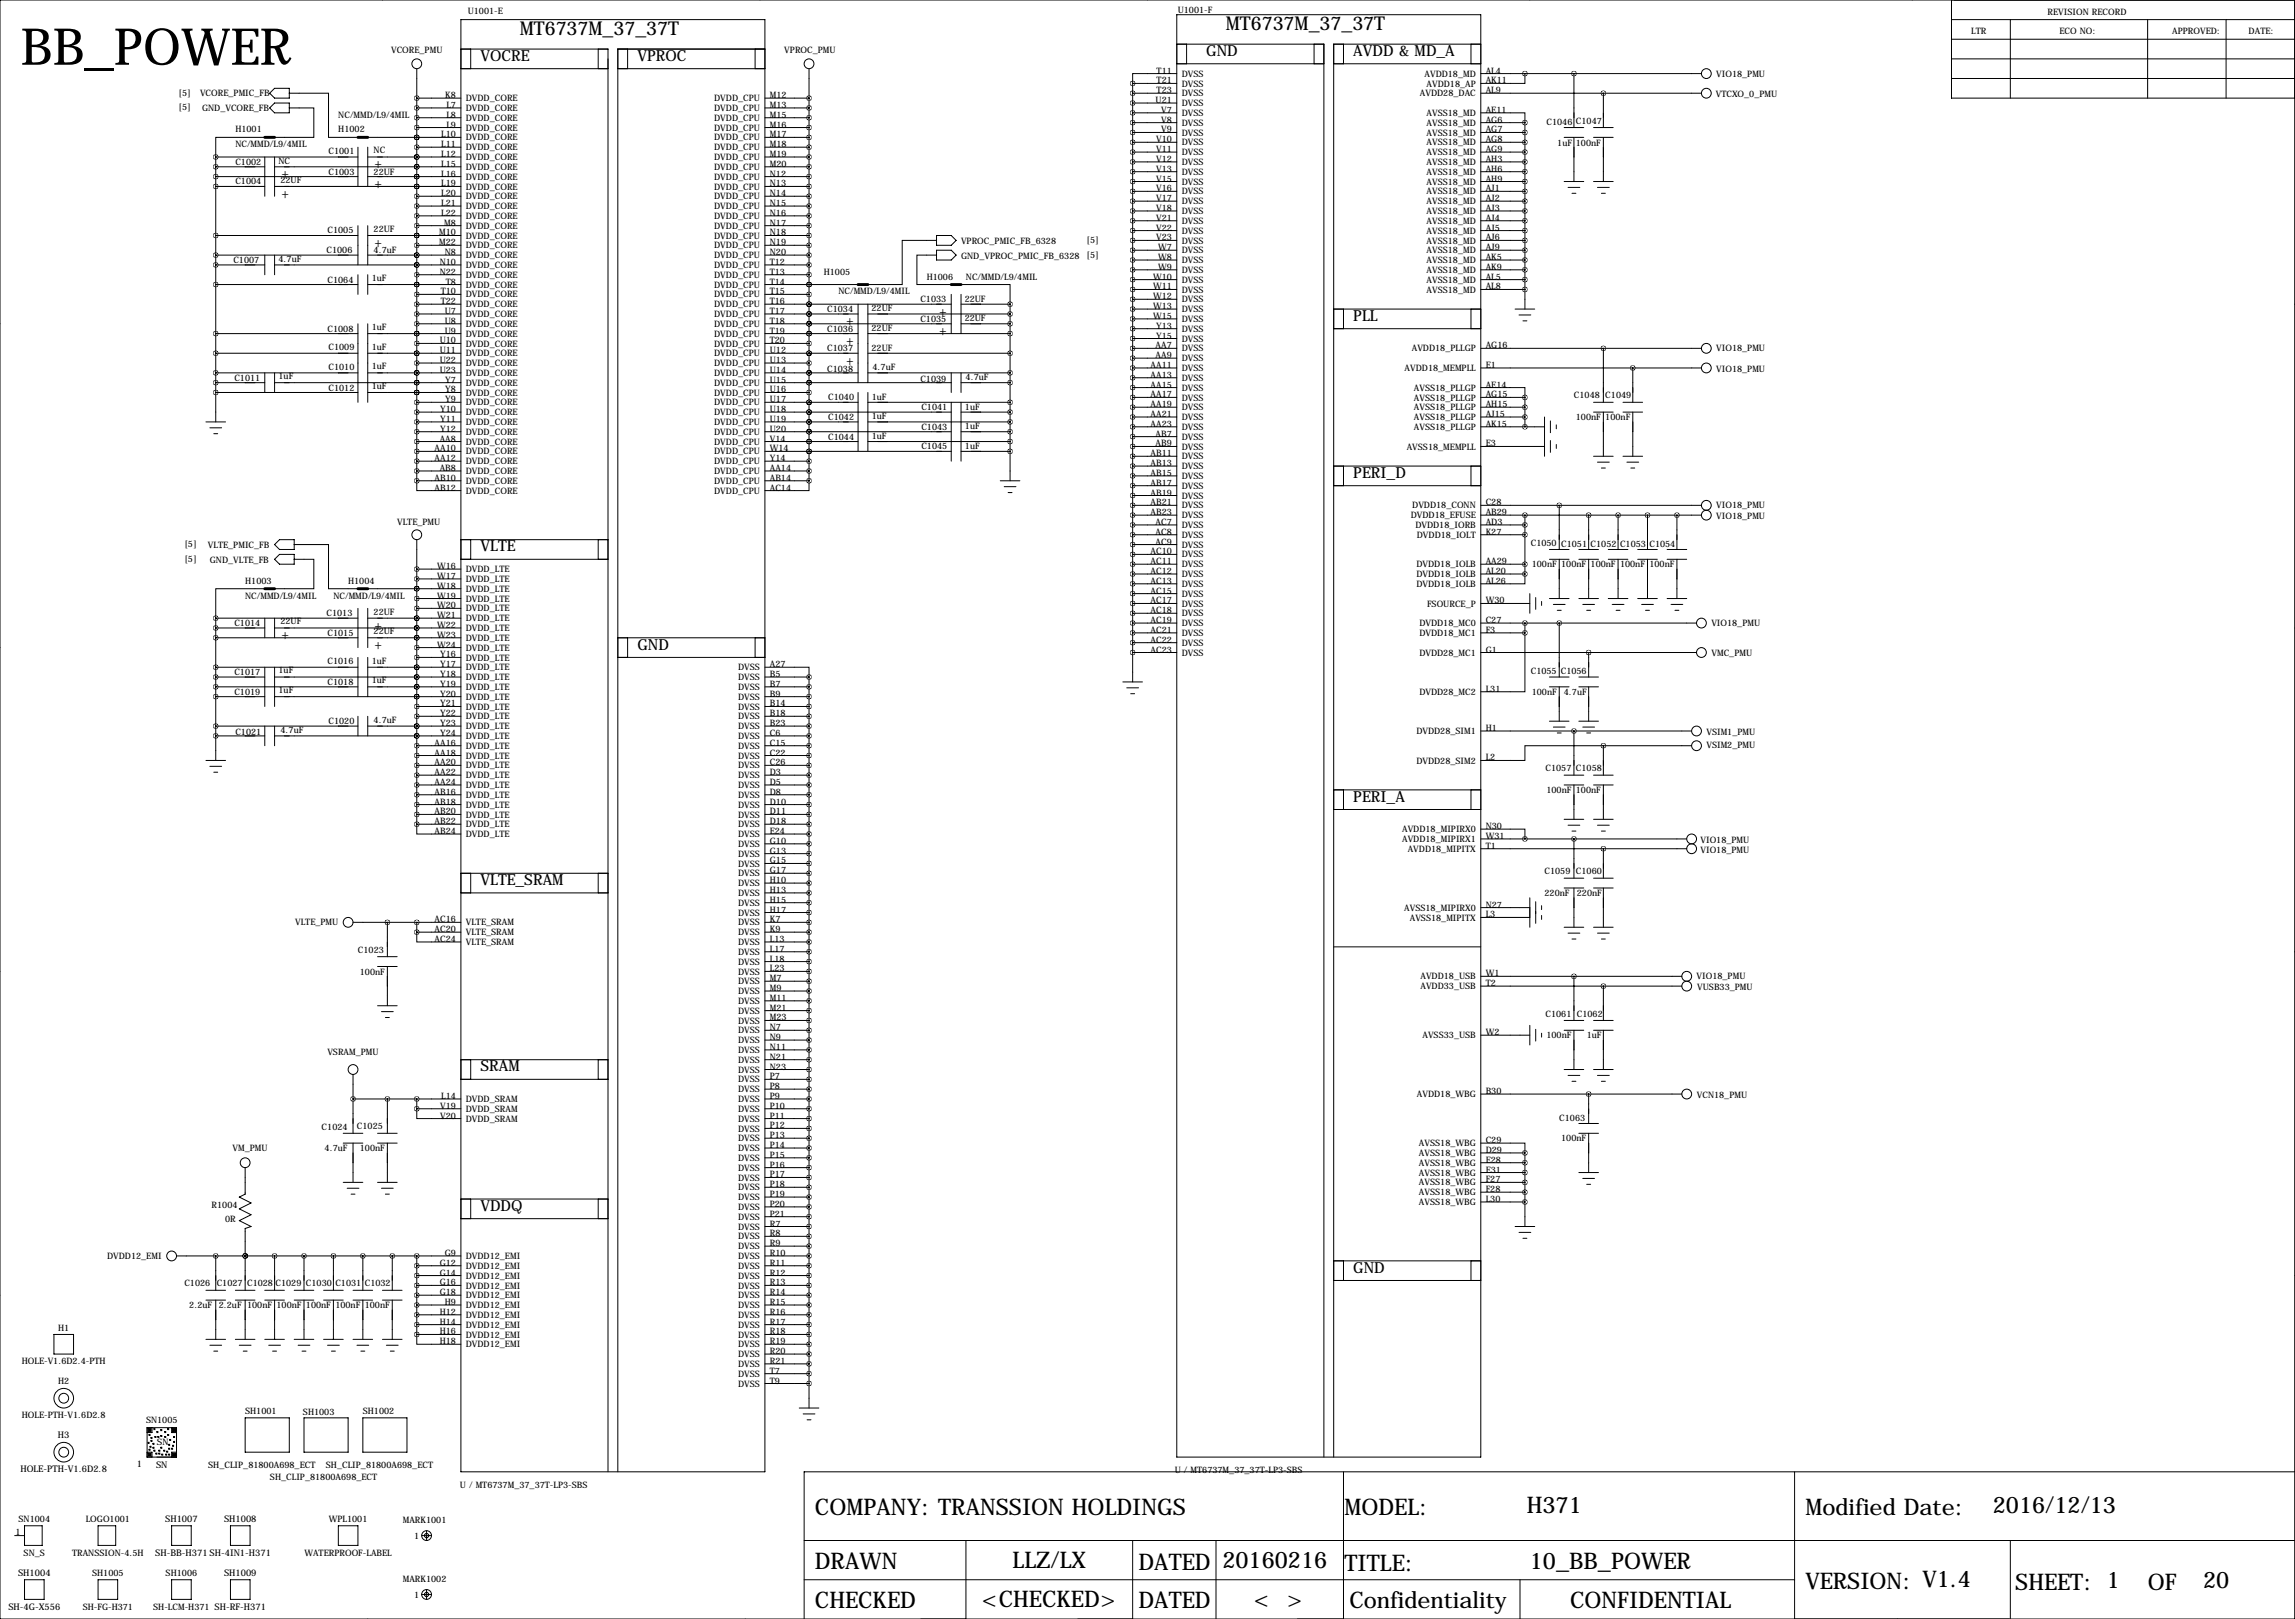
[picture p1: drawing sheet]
<svg xmlns="http://www.w3.org/2000/svg" width="594mm" height="419mm" viewBox="0 0 594 419" stroke-linecap="round" stroke-linejoin="round" font-family="sans-serif">
<defs><g id="words">
<text font-size="13.2" x="5.3" y="16.8">BB_POWER</text>
<g font-size="5.9">
<text x="211.1" y="392.2">COMPANY: TRANSSION HOLDINGS</text>
<text x="348.2" y="392.2">MODEL:</text>
<text x="395.5" y="391.7">H371</text>
<text x="467.6" y="392.2">Modified Date:</text>
<text x="516.2" y="391.7">2016/12/13</text>
<text x="211.1" y="406.1">DRAWN</text>
<text x="262.3" y="405.9">LLZ/LX</text>
<text x="294.9" y="406.4">DATED</text>
<text x="316.6" y="405.9">20160216</text>
<text x="348.2" y="406.7">TITLE:</text>
<text x="396.2" y="406.1">10_BB_POWER</text>
<text x="467.6" y="411.2">VERSION: V1.4</text>
<text x="522" y="411.5">SHEET: 1</text>
<text x="556.3" y="411.5">OF</text>
<text x="570.6" y="411">20</text>
<text x="211.1" y="416.3">CHECKED</text>
<text x="254.3" y="416.1">&lt;CHECKED&gt;</text>
<text x="294.9" y="416.3">DATED</text>
<text x="324.8" y="416.1">&lt; &gt;</text>
<text x="349.5" y="416.3">Confidentiality</text>
<text x="406.7" y="416.3">CONFIDENTIAL</text>
</g>
<g font-size="4.9">
<text x="134.6" y="9.1">MT6737M_37_37T</text>
<text x="317.5" y="7.9">MT6737M_37_37T</text>
</g>
<g font-size="4">
<text x="124.5" y="15.7">VOCRE</text>
<text x="165.1" y="15.7">VPROC</text>
<text x="312.4" y="14.5">GND</text>
<text x="350.5" y="14.5">AVDD &amp; MD_A</text>
<text x="350.5" y="83.1">PLL</text>
<text x="350.5" y="123.7">PERI_D</text>
<text x="124.5" y="142.7">VLTE</text>
<text x="165.1" y="168.1">GND</text>
<text x="350.5" y="207.5">PERI_A</text>
<text x="124.5" y="229.1">VLTE_SRAM</text>
<text x="124.5" y="277.4">SRAM</text>
<text x="124.5" y="313.4">VDDQ</text>
<text x="350.5" y="329.4">GND</text>
</g>
<g font-size="3.3">
<text x="74.7" y="46.4" transform="rotate(-90 74.7 46.4)">+</text>
<text x="98.8" y="43.9" transform="rotate(-90 98.8 43.9)">+</text>
<text x="74.7" y="51.5" transform="rotate(-90 74.7 51.5)">+</text>
<text x="98.8" y="48.9" transform="rotate(-90 98.8 48.9)">+</text>
<text x="98.8" y="64.2" transform="rotate(-90 98.8 64.2)">+</text>
<text x="245.1" y="82" transform="rotate(-90 245.1 82)">+</text>
<text x="221" y="89.6" transform="rotate(-90 221 89.6)">+</text>
<text x="221" y="84.5" transform="rotate(-90 221 84.5)">+</text>
<text x="245.1" y="87" transform="rotate(-90 245.1 87)">+</text>
<text x="221" y="94.7" transform="rotate(-90 221 94.7)">+</text>
<text x="74.7" y="165.8" transform="rotate(-90 74.7 165.8)">+</text>
<text x="98.8" y="163.2" transform="rotate(-90 98.8 163.2)">+</text>
<text x="98.8" y="168.3" transform="rotate(-90 98.8 168.3)">+</text>
</g>
<g font-size="2.4">
<text x="15" y="372.4">H3</text>
<text x="5.3" y="381.1">HOLE-PTH-V1.6D2.8</text>
<text x="35.5" y="379.7">1</text>
<text x="40.4" y="380.1">SN</text>
<text x="42.8" y="394">SH1007</text>
<text x="58" y="394">SH1008</text>
<text x="4.7" y="407.9">SH1004</text>
<text x="40.2" y="402.7">SH-BB-H371 SH-4IN1-H371</text>
<text x="58" y="407.9">SH1009</text>
<text x="2.2" y="416.7">SH-4G-X556</text>
</g>
<g font-size="2.3">
<text x="121.2" y="3.6">U1001-E</text>
<text x="305.1" y="3.3">U1001-F</text>
<text x="530.4" y="3.8">REVISION RECORD</text>
<text x="510.5" y="8.9">LTR</text>
<text x="533.4" y="8.9">ECO NO:</text>
<text x="562.6" y="8.9">APPROVED:</text>
<text x="582.4" y="8.9">DATE:</text>
<text x="101.3" y="13.7">VCORE_PMU</text>
<text x="203.2" y="13.7">VPROC_PMU</text>
<text x="299.6" y="19.1">T11</text>
<text x="299.6" y="21.6">T21</text>
<text x="306.1" y="19.9">DVSS</text>
<text x="306.1" y="22.4">DVSS</text>
<text x="369" y="19.9">AVDD18_MD</text>
<text x="369.5" y="22.4">AVDD18_AP</text>
<text x="384.8" y="19.1">AL4</text>
<text x="384.8" y="21.6">AK11</text>
<text x="444.5" y="19.8">VIO18_PMU</text>
<text x="46.2" y="24.7">[5]</text>
<text x="46.2" y="28.5">[5]</text>
<text x="51.8" y="24.9">VCORE_PMIC_FB</text>
<text x="52.3" y="28.7">GND_VCORE_FB</text>
<text x="115.3" y="25.4">K8</text>
<text x="115.6" y="27.9">L7</text>
<text x="120.6" y="26.2">DVDD_CORE</text>
<text x="120.6" y="28.7">DVDD_CORE</text>
<text x="185" y="26.2">DVDD_CPU</text>
<text x="185" y="28.7">DVDD_CPU</text>
<text x="199.4" y="25.4">M12</text>
<text x="199.4" y="27.9">M13</text>
<text x="299.3" y="26.7">U21</text>
<text x="299.6" y="24.1">T23</text>
<text x="300.8" y="29.2">V7</text>
<text x="306.1" y="24.9">DVSS</text>
<text x="306.1" y="27.5">DVSS</text>
<text x="367.8" y="24.9">AVDD28_DAC</text>
<text x="384.8" y="24.1">AL9</text>
<text x="384.8" y="29.2">AE11</text>
<text x="444.4" y="25.1">VTCXO_0_PMU</text>
<text x="61" y="34.3">H1001</text>
<text x="87.6" y="34.3">H1002</text>
<text x="87.6" y="30.5">NC/MMD/L9/4MIL</text>
<text x="114.3" y="35.6">L10</text>
<text x="115.6" y="30.5">L8</text>
<text x="115.6" y="33">L9</text>
<text x="120.6" y="31.3">DVDD_CORE</text>
<text x="120.6" y="33.8">DVDD_CORE</text>
<text x="185" y="31.3">DVDD_CPU</text>
<text x="185" y="33.8">DVDD_CPU</text>
<text x="199.4" y="30.5">M15</text>
<text x="199.4" y="33">M16</text>
<text x="199.4" y="35.6">M17</text>
<text x="300.8" y="31.8">V8</text>
<text x="300.8" y="34.3">V9</text>
<text x="306.1" y="30">DVSS</text>
<text x="306.1" y="32.6">DVSS</text>
<text x="306.1" y="35.1">DVSS</text>
<text x="369.5" y="35.1">AVSS18_MD</text>
<text x="369.5" y="30">AVSS18_MD</text>
<text x="369.5" y="32.6">AVSS18_MD</text>
<text x="384.8" y="34.3">AG7</text>
<text x="384.8" y="31.8">AG6</text>
<text x="400.6" y="32.3">C1046</text>
<text x="408.2" y="32">C1047</text>
<text x="61" y="38.1">NC/MMD/L9/4MIL</text>
<text x="85.1" y="39.9">C1001</text>
<text x="96.8" y="39.7">NC</text>
<text x="114.3" y="38.1">L11</text>
<text x="114.3" y="40.6">L12</text>
<text x="120.6" y="36.4">DVDD_CORE</text>
<text x="120.6" y="38.9">DVDD_CORE</text>
<text x="120.6" y="41.4">DVDD_CORE</text>
<text x="185" y="36.4">DVDD_CPU</text>
<text x="185" y="38.9">DVDD_CPU</text>
<text x="185" y="41.4">DVDD_CPU</text>
<text x="199.4" y="38.1">M18</text>
<text x="199.4" y="40.6">M19</text>
<text x="299.4" y="36.8">V10</text>
<text x="299.4" y="39.4">V11</text>
<text x="299.4" y="41.9">V12</text>
<text x="306.1" y="37.6">DVSS</text>
<text x="306.1" y="40.2">DVSS</text>
<text x="369.5" y="37.6">AVSS18_MD</text>
<text x="369.5" y="40.2">AVSS18_MD</text>
<text x="384.8" y="36.8">AG8</text>
<text x="384.8" y="39.4">AG9</text>
<text x="384.8" y="41.9">AH3</text>
<text x="403.4" y="37.7">1uF</text>
<text x="408.2" y="37.7">100nF</text>
<text x="61" y="42.7">C1002</text>
<text x="61" y="47.8">C1004</text>
<text x="72.1" y="42.5">NC</text>
<text x="72.6" y="47.3">22UF</text>
<text x="85.1" y="45.2">C1003</text>
<text x="96.8" y="45.3">22UF</text>
<text x="114.3" y="43.2">L15</text>
<text x="114.3" y="45.7">L16</text>
<text x="120.6" y="44">DVDD_CORE</text>
<text x="120.6" y="46.5">DVDD_CORE</text>
<text x="185" y="44">DVDD_CPU</text>
<text x="185" y="46.5">DVDD_CPU</text>
<text x="199.4" y="43.2">M20</text>
<text x="199.4" y="45.7">N12</text>
<text x="299.4" y="44.4">V13</text>
<text x="299.4" y="47">V15</text>
<text x="306.1" y="42.7">DVSS</text>
<text x="306.1" y="45.3">DVSS</text>
<text x="306.1" y="47.8">DVSS</text>
<text x="369.5" y="42.7">AVSS18_MD</text>
<text x="369.5" y="45.3">AVSS18_MD</text>
<text x="369.5" y="47.8">AVSS18_MD</text>
<text x="384.8" y="44.4">AH6</text>
<text x="384.8" y="47">AH9</text>
<text x="114.3" y="48.3">L19</text>
<text x="114.3" y="50.8">L20</text>
<text x="114.3" y="53.3">L21</text>
<text x="120.6" y="49.1">DVDD_CORE</text>
<text x="120.6" y="51.6">DVDD_CORE</text>
<text x="185" y="49.1">DVDD_CPU</text>
<text x="185" y="51.6">DVDD_CPU</text>
<text x="199.4" y="53.3">N15</text>
<text x="199.4" y="48.3">N13</text>
<text x="199.4" y="50.8">N14</text>
<text x="299.4" y="49.5">V16</text>
<text x="299.4" y="52.1">V17</text>
<text x="306.1" y="50.3">DVSS</text>
<text x="306.1" y="52.9">DVSS</text>
<text x="369.5" y="50.3">AVSS18_MD</text>
<text x="369.5" y="52.9">AVSS18_MD</text>
<text x="384.8" y="49.5">AJ1</text>
<text x="384.8" y="52.1">AJ2</text>
<text x="114.3" y="55.9">L22</text>
<text x="115.1" y="58.4">M8</text>
<text x="120.6" y="54.1">DVDD_CORE</text>
<text x="120.6" y="56.7">DVDD_CORE</text>
<text x="120.6" y="59.2">DVDD_CORE</text>
<text x="185" y="54.1">DVDD_CPU</text>
<text x="185" y="56.7">DVDD_CPU</text>
<text x="185" y="59.2">DVDD_CPU</text>
<text x="199.4" y="55.9">N16</text>
<text x="199.4" y="58.4">N17</text>
<text x="299.4" y="54.6">V18</text>
<text x="299.4" y="57.1">V21</text>
<text x="299.4" y="59.7">V22</text>
<text x="306.1" y="55.4">DVSS</text>
<text x="306.1" y="58">DVSS</text>
<text x="369.5" y="55.4">AVSS18_MD</text>
<text x="369.5" y="58">AVSS18_MD</text>
<text x="384.8" y="54.6">AJ3</text>
<text x="384.8" y="57.1">AJ4</text>
<text x="384.8" y="59.7">AJ5</text>
<text x="84.6" y="65.5">C1006</text>
<text x="84.8" y="60.2">C1005</text>
<text x="96.8" y="60">22UF</text>
<text x="96.8" y="65.4">4.7uF</text>
<text x="113.8" y="63.5">M22</text>
<text x="113.8" y="61">M10</text>
<text x="120.6" y="64.3">DVDD_CORE</text>
<text x="120.6" y="61.8">DVDD_CORE</text>
<text x="185" y="61.8">DVDD_CPU</text>
<text x="185" y="64.3">DVDD_CPU</text>
<text x="199.4" y="61">N18</text>
<text x="199.4" y="63.5">N19</text>
<text x="248.9" y="63.2">VPROC_PMIC_FB_6328</text>
<text x="281.4" y="62.8">[5]</text>
<text x="299.4" y="62.2">V23</text>
<text x="300" y="64.8">W7</text>
<text x="306.1" y="60.5">DVSS</text>
<text x="306.1" y="63">DVSS</text>
<text x="306.1" y="65.6">DVSS</text>
<text x="369.5" y="60.5">AVSS18_MD</text>
<text x="369.5" y="63">AVSS18_MD</text>
<text x="369.5" y="65.6">AVSS18_MD</text>
<text x="384.8" y="62.2">AJ6</text>
<text x="384.8" y="64.8">AJ9</text>
<text x="60.5" y="68.1">C1007</text>
<text x="72.1" y="67.9">4.7uF</text>
<text x="113.9" y="68.6">N10</text>
<text x="113.9" y="71.1">N22</text>
<text x="115.2" y="66">N8</text>
<text x="120.6" y="66.8">DVDD_CORE</text>
<text x="120.6" y="69.4">DVDD_CORE</text>
<text x="120.6" y="71.9">DVDD_CORE</text>
<text x="185" y="66.8">DVDD_CPU</text>
<text x="185" y="69.4">DVDD_CPU</text>
<text x="185" y="71.9">DVDD_CPU</text>
<text x="199.4" y="66">N20</text>
<text x="199.4" y="68.6">T12</text>
<text x="199.4" y="71.1">T13</text>
<text x="213.4" y="71.1">H1005</text>
<text x="248.9" y="67.1">GND_VPROC_PMIC_FB_6328</text>
<text x="281.4" y="66.9">[5]</text>
<text x="300" y="67.3">W8</text>
<text x="300" y="69.9">W9</text>
<text x="306.1" y="68.1">DVSS</text>
<text x="306.1" y="70.7">DVSS</text>
<text x="369.5" y="68.1">AVSS18_MD</text>
<text x="369.5" y="70.7">AVSS18_MD</text>
<text x="384.8" y="67.3">AK5</text>
<text x="384.8" y="69.9">AK9</text>
<text x="84.8" y="73.2">C1064</text>
<text x="96.3" y="72.7">1uF</text>
<text x="114.2" y="76.2">T10</text>
<text x="115.5" y="73.7">T8</text>
<text x="120.6" y="74.5">DVDD_CORE</text>
<text x="120.6" y="77">DVDD_CORE</text>
<text x="185" y="74.5">DVDD_CPU</text>
<text x="185" y="77">DVDD_CPU</text>
<text x="199.4" y="73.7">T14</text>
<text x="199.4" y="76.2">T15</text>
<text x="217.2" y="76.2">NC/MMD/L9/4MIL</text>
<text x="240" y="72.4">H1006</text>
<text x="250.2" y="72.4">NC/MMD/L9/4MIL</text>
<text x="298.7" y="72.4">W10</text>
<text x="298.7" y="74.9">W11</text>
<text x="298.7" y="77.5">W12</text>
<text x="306.1" y="73.2">DVSS</text>
<text x="306.1" y="75.7">DVSS</text>
<text x="369.5" y="73.2">AVSS18_MD</text>
<text x="369.5" y="75.7">AVSS18_MD</text>
<text x="384.8" y="72.4">AL5</text>
<text x="384.8" y="74.9">AL8</text>
<text x="114.2" y="78.7">T22</text>
<text x="115.2" y="81.3">U7</text>
<text x="115.2" y="83.8">U8</text>
<text x="120.6" y="79.5">DVDD_CORE</text>
<text x="120.6" y="82.1">DVDD_CORE</text>
<text x="185" y="79.5">DVDD_CPU</text>
<text x="185" y="82.1">DVDD_CPU</text>
<text x="199.4" y="83.8">T18</text>
<text x="199.4" y="78.7">T16</text>
<text x="199.4" y="81.3">T17</text>
<text x="214.3" y="80.8">C1034</text>
<text x="225.7" y="80.6">22UF</text>
<text x="238.4" y="78.2">C1033</text>
<text x="238.4" y="83.3">C1035</text>
<text x="249.9" y="78.1">22UF</text>
<text x="249.9" y="83.1">22UF</text>
<text x="298.7" y="80">W13</text>
<text x="298.7" y="82.6">W15</text>
<text x="306.1" y="78.3">DVSS</text>
<text x="306.1" y="80.8">DVSS</text>
<text x="306.1" y="83.4">DVSS</text>
<text x="84.8" y="85.9">C1008</text>
<text x="96.3" y="85.4">1uF</text>
<text x="113.9" y="88.9">U10</text>
<text x="115.2" y="86.4">U9</text>
<text x="120.6" y="84.6">DVDD_CORE</text>
<text x="120.6" y="87.2">DVDD_CORE</text>
<text x="120.6" y="89.7">DVDD_CORE</text>
<text x="185" y="84.6">DVDD_CPU</text>
<text x="185" y="87.2">DVDD_CPU</text>
<text x="185" y="89.7">DVDD_CPU</text>
<text x="199.4" y="86.4">T19</text>
<text x="199.4" y="88.9">T20</text>
<text x="214.3" y="85.9">C1036</text>
<text x="225.7" y="85.7">22UF</text>
<text x="299.4" y="85.1">Y13</text>
<text x="299.4" y="87.6">Y15</text>
<text x="306.1" y="85.9">DVSS</text>
<text x="306.1" y="88.4">DVSS</text>
<text x="85.1" y="90.7">C1009</text>
<text x="85.1" y="95.8">C1010</text>
<text x="96.3" y="90.5">1uF</text>
<text x="96.3" y="95.6">1uF</text>
<text x="113.9" y="91.4">U11</text>
<text x="113.9" y="94">U22</text>
<text x="120.6" y="92.2">DVDD_CORE</text>
<text x="120.6" y="94.8">DVDD_CORE</text>
<text x="185" y="92.2">DVDD_CPU</text>
<text x="185" y="94.8">DVDD_CPU</text>
<text x="199.4" y="91.4">U12</text>
<text x="199.4" y="94">U13</text>
<text x="214.3" y="90.9">C1037</text>
<text x="225.7" y="90.8">22UF</text>
<text x="226" y="95.8">4.7uF</text>
<text x="298" y="95.3">AA11</text>
<text x="299.3" y="90.2">AA7</text>
<text x="299.3" y="92.7">AA9</text>
<text x="306.1" y="91">DVSS</text>
<text x="306.1" y="93.5">DVSS</text>
<text x="365.7" y="91">AVDD18_PLLGP</text>
<text x="384.8" y="90.2">AG16</text>
<text x="384.8" y="95.3">E1</text>
<text x="444.5" y="90.9">VIO18_PMU</text>
<text x="60.7" y="98.6">C1011</text>
<text x="72.1" y="98.1">1uF</text>
<text x="85.1" y="101.1">C1012</text>
<text x="96.3" y="100.7">1uF</text>
<text x="113.9" y="96.5">U23</text>
<text x="115.3" y="99.1">Y7</text>
<text x="115.3" y="101.6">Y8</text>
<text x="120.6" y="97.3">DVDD_CORE</text>
<text x="120.6" y="99.9">DVDD_CORE</text>
<text x="185" y="97.3">DVDD_CPU</text>
<text x="185" y="99.9">DVDD_CPU</text>
<text x="199.4" y="96.5">U14</text>
<text x="199.4" y="99.1">U15</text>
<text x="199.4" y="101.6">U16</text>
<text x="214.3" y="96.3">C1038</text>
<text x="238.4" y="98.8">C1039</text>
<text x="250.1" y="98.4">4.7uF</text>
<text x="298" y="97.8">AA13</text>
<text x="298" y="100.3">AA15</text>
<text x="306.1" y="96.1">DVSS</text>
<text x="306.1" y="98.6">DVSS</text>
<text x="306.1" y="101.1">DVSS</text>
<text x="363.8" y="96.1">AVDD18_MEMPLL</text>
<text x="366.2" y="101.1">AVSS18_PLLGP</text>
<text x="384.8" y="100.3">AE14</text>
<text x="444.5" y="96.3">VIO18_PMU</text>
<text x="114" y="106.7">Y10</text>
<text x="115.3" y="104.1">Y9</text>
<text x="120.6" y="102.4">DVDD_CORE</text>
<text x="120.6" y="104.9">DVDD_CORE</text>
<text x="120.6" y="107.5">DVDD_CORE</text>
<text x="185" y="102.4">DVDD_CPU</text>
<text x="185" y="104.9">DVDD_CPU</text>
<text x="185" y="107.5">DVDD_CPU</text>
<text x="199.4" y="104.1">U17</text>
<text x="199.4" y="106.7">U18</text>
<text x="214.5" y="103.6">C1040</text>
<text x="225.8" y="103.5">1uF</text>
<text x="238.6" y="106.2">C1041</text>
<text x="249.9" y="106">1uF</text>
<text x="298" y="102.9">AA17</text>
<text x="298" y="105.4">AA19</text>
<text x="298" y="108">AA21</text>
<text x="306.1" y="103.7">DVSS</text>
<text x="306.1" y="106.2">DVSS</text>
<text x="366.2" y="106.2">AVSS18_PLLGP</text>
<text x="366.2" y="103.7">AVSS18_PLLGP</text>
<text x="384.8" y="108">AJ15</text>
<text x="384.8" y="105.4">AH15</text>
<text x="384.8" y="102.9">AG15</text>
<text x="407.7" y="103.1">C1048</text>
<text x="415.8" y="103.1">C1049</text>
<text x="114" y="109.2">Y11</text>
<text x="114" y="111.8">Y12</text>
<text x="120.6" y="110">DVDD_CORE</text>
<text x="120.6" y="112.6">DVDD_CORE</text>
<text x="185" y="110">DVDD_CPU</text>
<text x="185" y="112.6">DVDD_CPU</text>
<text x="199.4" y="109.2">U19</text>
<text x="199.4" y="111.8">U20</text>
<text x="214.5" y="108.7">C1042</text>
<text x="214.5" y="113.8">C1044</text>
<text x="225.8" y="108.5">1uF</text>
<text x="225.8" y="113.6">1uF</text>
<text x="238.6" y="111.3">C1043</text>
<text x="249.9" y="111.1">1uF</text>
<text x="298" y="110.5">AA23</text>
<text x="299.3" y="113">AB7</text>
<text x="306.1" y="108.8">DVSS</text>
<text x="306.1" y="111.3">DVSS</text>
<text x="306.1" y="113.8">DVSS</text>
<text x="366.2" y="108.8">AVSS18_PLLGP</text>
<text x="366.2" y="111.3">AVSS18_PLLGP</text>
<text x="384.8" y="110.5">AK15</text>
<text x="408.2" y="108.8">100nF</text>
<text x="415.8" y="108.8">100nF</text>
<text x="112.6" y="116.8">AA10</text>
<text x="112.6" y="119.4">AA12</text>
<text x="113.9" y="114.3">AA8</text>
<text x="120.6" y="115.1">DVDD_CORE</text>
<text x="120.6" y="117.6">DVDD_CORE</text>
<text x="185" y="115.1">DVDD_CPU</text>
<text x="185" y="117.6">DVDD_CPU</text>
<text x="199.4" y="114.3">V14</text>
<text x="199.4" y="116.8">W14</text>
<text x="199.4" y="119.4">Y14</text>
<text x="238.6" y="116.3">C1045</text>
<text x="249.9" y="116.2">1uF</text>
<text x="298" y="118.1">AB11</text>
<text x="299.3" y="115.6">AB9</text>
<text x="306.1" y="116.4">DVSS</text>
<text x="306.1" y="118.9">DVSS</text>
<text x="364.3" y="116.4">AVSS18_MEMPLL</text>
<text x="384.8" y="115.6">E3</text>
<text x="112.6" y="124.5">AB10</text>
<text x="113.9" y="121.9">AB8</text>
<text x="120.6" y="120.2">DVDD_CORE</text>
<text x="120.6" y="122.7">DVDD_CORE</text>
<text x="120.6" y="125.3">DVDD_CORE</text>
<text x="185" y="120.2">DVDD_CPU</text>
<text x="185" y="122.7">DVDD_CPU</text>
<text x="185" y="125.3">DVDD_CPU</text>
<text x="199.4" y="121.9">AA14</text>
<text x="199.4" y="124.5">AB14</text>
<text x="298" y="120.7">AB13</text>
<text x="298" y="123.2">AB15</text>
<text x="298" y="125.7">AB17</text>
<text x="306.1" y="121.5">DVSS</text>
<text x="306.1" y="124">DVSS</text>
<text x="112.6" y="127">AB12</text>
<text x="120.6" y="127.8">DVDD_CORE</text>
<text x="185" y="127.8">DVDD_CPU</text>
<text x="199.4" y="127">AC14</text>
<text x="298" y="128.3">AB19</text>
<text x="298" y="130.8">AB21</text>
<text x="306.1" y="126.5">DVSS</text>
<text x="306.1" y="129.1">DVSS</text>
<text x="306.1" y="131.6">DVSS</text>
<text x="365.8" y="131.6">DVDD18_CONN</text>
<text x="384.8" y="130.8">C28</text>
<text x="444.5" y="131.6">VIO18_PMU</text>
<text x="102.9" y="135.9">VLTE_PMU</text>
<text x="298" y="133.4">AB23</text>
<text x="299.3" y="135.9">AC7</text>
<text x="306.1" y="134.2">DVSS</text>
<text x="306.1" y="136.7">DVSS</text>
<text x="365.4" y="134.2">DVDD18_EFUSE</text>
<text x="366.6" y="136.7">DVDD18_IORB</text>
<text x="384.8" y="135.9">AD3</text>
<text x="384.8" y="133.4">AB29</text>
<text x="444.5" y="134.4">VIO18_PMU</text>
<text x="47.8" y="141.6">[5]</text>
<text x="53.8" y="142">VLTE_PMIC_FB</text>
<text x="298" y="143.5">AC10</text>
<text x="299.3" y="138.4">AC8</text>
<text x="299.3" y="141">AC9</text>
<text x="306.1" y="139.2">DVSS</text>
<text x="306.1" y="141.8">DVSS</text>
<text x="367" y="139.2">DVDD18_IOLT</text>
<text x="384.8" y="138.4">K27</text>
<text x="396.5" y="141.2">C1050</text>
<text x="404.4" y="141.5">C1051</text>
<text x="412" y="141.5">C1052</text>
<text x="419.6" y="141.5">C1053</text>
<text x="427.2" y="141.5">C1054</text>
<text x="47.8" y="145.4">[5]</text>
<text x="54.4" y="145.8">GND_VLTE_FB</text>
<text x="113.2" y="147.3">W16</text>
<text x="113.2" y="149.9">W17</text>
<text x="120.6" y="148.1">DVDD_LTE</text>
<text x="298" y="146.1">AC11</text>
<text x="298" y="148.6">AC12</text>
<text x="306.1" y="144.3">DVSS</text>
<text x="306.1" y="146.9">DVSS</text>
<text x="306.1" y="149.4">DVSS</text>
<text x="366.9" y="146.9">DVDD18_IOLB</text>
<text x="366.9" y="149.4">DVDD18_IOLB</text>
<text x="384.8" y="146.1">AA29</text>
<text x="384.8" y="148.6">AL20</text>
<text x="396.7" y="146.9">100nF</text>
<text x="404.4" y="146.9">100nF</text>
<text x="412" y="146.9">100nF</text>
<text x="419.6" y="146.9">100nF</text>
<text x="427.2" y="146.9">100nF</text>
<text x="63.5" y="151.1">H1003</text>
<text x="63.5" y="154.9">NC/MMD/L9/4MIL</text>
<text x="86.4" y="154.9">NC/MMD/L9/4MIL</text>
<text x="90.2" y="151.1">H1004</text>
<text x="113.2" y="152.4">W18</text>
<text x="113.2" y="154.9">W19</text>
<text x="120.6" y="150.7">DVDD_LTE</text>
<text x="120.6" y="153.2">DVDD_LTE</text>
<text x="120.6" y="155.7">DVDD_LTE</text>
<text x="298" y="151.1">AC13</text>
<text x="298" y="153.7">AC15</text>
<text x="306.1" y="151.9">DVSS</text>
<text x="306.1" y="154.5">DVSS</text>
<text x="366.9" y="151.9">DVDD18_IOLB</text>
<text x="384.8" y="151.1">AL26</text>
<text x="72.6" y="161.6">22UF</text>
<text x="84.6" y="159.5">C1013</text>
<text x="96.8" y="159.1">22UF</text>
<text x="113.2" y="157.5">W20</text>
<text x="113.2" y="160">W21</text>
<text x="120.6" y="158.3">DVDD_LTE</text>
<text x="120.6" y="160.8">DVDD_LTE</text>
<text x="298" y="156.2">AC17</text>
<text x="298" y="158.8">AC18</text>
<text x="298" y="161.3">AC19</text>
<text x="306.1" y="157">DVSS</text>
<text x="306.1" y="159.6">DVSS</text>
<text x="369.6" y="157">FSOURCE_P</text>
<text x="384.8" y="161.3">C27</text>
<text x="384.8" y="156.2">W30</text>
<text x="60.7" y="162.1">C1014</text>
<text x="84.8" y="164.6">C1015</text>
<text x="96.8" y="164.2">22UF</text>
<text x="113.2" y="162.6">W22</text>
<text x="113.2" y="165.1">W23</text>
<text x="113.2" y="167.6">W24</text>
<text x="120.6" y="163.4">DVDD_LTE</text>
<text x="120.6" y="165.9">DVDD_LTE</text>
<text x="298" y="163.8">AC21</text>
<text x="298" y="166.4">AC22</text>
<text x="306.1" y="162.1">DVSS</text>
<text x="306.1" y="164.6">DVSS</text>
<text x="306.1" y="167.2">DVSS</text>
<text x="367.6" y="162.1">DVDD18_MC0</text>
<text x="367.6" y="164.6">DVDD18_MC1</text>
<text x="384.8" y="163.8">F3</text>
<text x="443.3" y="162.1">VIO18_PMU</text>
<text x="84.8" y="172">C1016</text>
<text x="96.3" y="171.8">1uF</text>
<text x="114" y="170.2">Y16</text>
<text x="114" y="172.7">Y17</text>
<text x="120.6" y="168.4">DVDD_LTE</text>
<text x="120.6" y="171">DVDD_LTE</text>
<text x="120.6" y="173.5">DVDD_LTE</text>
<text x="191.2" y="173.5">DVSS</text>
<text x="199.4" y="172.7">A27</text>
<text x="298" y="168.9">AC23</text>
<text x="306.1" y="169.7">DVSS</text>
<text x="367.6" y="169.7">DVDD28_MC1</text>
<text x="384.8" y="168.9">G1</text>
<text x="443.3" y="169.9">VMC_PMU</text>
<text x="60.7" y="174.8">C1017</text>
<text x="60.7" y="179.8">C1019</text>
<text x="72.1" y="174.3">1uF</text>
<text x="72.1" y="179.4">1uF</text>
<text x="84.8" y="177.3">C1018</text>
<text x="96.3" y="176.9">1uF</text>
<text x="114" y="175.3">Y18</text>
<text x="114" y="177.8">Y19</text>
<text x="120.6" y="176.1">DVDD_LTE</text>
<text x="120.6" y="178.6">DVDD_LTE</text>
<text x="191.2" y="176.1">DVSS</text>
<text x="191.2" y="178.6">DVSS</text>
<text x="199.4" y="175.3">B5</text>
<text x="199.4" y="177.8">B7</text>
<text x="367.6" y="179.9">DVDD28_MC2</text>
<text x="384.8" y="179.1">L31</text>
<text x="396.5" y="174.5">C1055</text>
<text x="396.7" y="179.9">100nF</text>
<text x="404.3" y="174.5">C1056</text>
<text x="405" y="179.9">4.7uF</text>
<text x="114" y="180.3">Y20</text>
<text x="114" y="182.9">Y21</text>
<text x="114" y="185.4">Y22</text>
<text x="120.6" y="181.1">DVDD_LTE</text>
<text x="120.6" y="183.7">DVDD_LTE</text>
<text x="191.2" y="181.1">DVSS</text>
<text x="191.2" y="183.7">DVSS</text>
<text x="199.4" y="180.3">B9</text>
<text x="199.4" y="182.9">B14</text>
<text x="199.4" y="185.4">B18</text>
<text x="61" y="190.2">C1021</text>
<text x="72.6" y="189.8">4.7uF</text>
<text x="85.1" y="187.5">C1020</text>
<text x="96.8" y="187">4.7uF</text>
<text x="114" y="188">Y23</text>
<text x="114" y="190.5">Y24</text>
<text x="120.6" y="186.2">DVDD_LTE</text>
<text x="120.6" y="188.8">DVDD_LTE</text>
<text x="120.6" y="191.3">DVDD_LTE</text>
<text x="191.2" y="186.2">DVSS</text>
<text x="191.2" y="188.8">DVSS</text>
<text x="191.2" y="191.3">DVSS</text>
<text x="199.4" y="188">B23</text>
<text x="199.4" y="190.5">C6</text>
<text x="366.9" y="190">DVDD28_SIM1</text>
<text x="384.8" y="189.2">H1</text>
<text x="442" y="190.2">VSIM1_PMU</text>
<text x="112.6" y="193">AA16</text>
<text x="112.6" y="195.6">AA18</text>
<text x="120.6" y="193.8">DVDD_LTE</text>
<text x="120.6" y="196.4">DVDD_LTE</text>
<text x="191.2" y="193.8">DVSS</text>
<text x="191.2" y="196.4">DVSS</text>
<text x="199.4" y="193">C15</text>
<text x="199.4" y="195.6">C22</text>
<text x="366.9" y="197.7">DVDD28_SIM2</text>
<text x="384.8" y="196.8">L2</text>
<text x="442" y="193.6">VSIM2_PMU</text>
<text x="112.6" y="198.1">AA20</text>
<text x="112.6" y="200.7">AA22</text>
<text x="112.6" y="203.2">AA24</text>
<text x="120.6" y="198.9">DVDD_LTE</text>
<text x="120.6" y="201.5">DVDD_LTE</text>
<text x="191.2" y="198.9">DVSS</text>
<text x="191.2" y="201.5">DVSS</text>
<text x="199.4" y="198.1">C26</text>
<text x="199.4" y="200.7">D3</text>
<text x="199.4" y="203.2">D5</text>
<text x="400.3" y="199.6">C1057</text>
<text x="408.2" y="199.6">C1058</text>
<text x="112.6" y="205.7">AB16</text>
<text x="112.6" y="208.3">AB18</text>
<text x="120.6" y="204">DVDD_LTE</text>
<text x="120.6" y="206.5">DVDD_LTE</text>
<text x="120.6" y="209.1">DVDD_LTE</text>
<text x="191.2" y="204">DVSS</text>
<text x="191.2" y="206.5">DVSS</text>
<text x="191.2" y="209.1">DVSS</text>
<text x="199.4" y="205.7">D8</text>
<text x="199.4" y="208.3">D10</text>
<text x="400.6" y="205.3">100nF</text>
<text x="408.2" y="205.3">100nF</text>
<text x="112.6" y="210.8">AB20</text>
<text x="112.6" y="213.4">AB22</text>
<text x="112.6" y="215.9">AB24</text>
<text x="120.6" y="211.6">DVDD_LTE</text>
<text x="120.6" y="214.2">DVDD_LTE</text>
<text x="191.2" y="211.6">DVSS</text>
<text x="191.2" y="214.2">DVSS</text>
<text x="199.4" y="210.8">D11</text>
<text x="199.4" y="213.4">D18</text>
<text x="199.4" y="215.9">E24</text>
<text x="363.2" y="215.4">AVDD18_MIPIRX0</text>
<text x="384.8" y="214.6">N30</text>
<text x="120.6" y="216.7">DVDD_LTE</text>
<text x="191.2" y="216.7">DVSS</text>
<text x="191.2" y="219.2">DVSS</text>
<text x="191.2" y="221.8">DVSS</text>
<text x="199.4" y="218.4">G10</text>
<text x="199.4" y="221">G13</text>
<text x="363.2" y="218">AVDD18_MIPIRX1</text>
<text x="364.6" y="220.5">AVDD18_MIPITX</text>
<text x="384.8" y="217.2">W31</text>
<text x="384.8" y="219.7">T1</text>
<text x="440.5" y="218.2">VIO18_PMU</text>
<text x="440.5" y="220.7">VIO18_PMU</text>
<text x="191.2" y="224.3">DVSS</text>
<text x="191.2" y="226.9">DVSS</text>
<text x="199.4" y="223.5">G15</text>
<text x="199.4" y="226.1">G17</text>
<text x="400.1" y="226.3">C1059</text>
<text x="408.2" y="226.3">C1060</text>
<text x="191.2" y="229.4">DVSS</text>
<text x="191.2" y="231.9">DVSS</text>
<text x="199.4" y="228.6">H10</text>
<text x="199.4" y="231.1">H13</text>
<text x="199.4" y="233.7">H15</text>
<text x="400.1" y="232">220nF</text>
<text x="408.4" y="232">220nF</text>
<text x="76.4" y="239.5">VLTE_PMU</text>
<text x="112.6" y="238.8">AC16</text>
<text x="120.6" y="239.6">VLTE_SRAM</text>
<text x="191.2" y="234.5">DVSS</text>
<text x="191.2" y="237">DVSS</text>
<text x="191.2" y="239.6">DVSS</text>
<text x="199.4" y="236.2">H17</text>
<text x="199.4" y="238.8">K7</text>
<text x="363.7" y="235.8">AVSS18_MIPIRX0</text>
<text x="365.1" y="238.3">AVSS18_MIPITX</text>
<text x="384.8" y="234.9">N27</text>
<text x="384.8" y="237.5">L3</text>
<text x="112.6" y="241.3">AC20</text>
<text x="112.6" y="243.8">AC24</text>
<text x="120.6" y="242.1">VLTE_SRAM</text>
<text x="120.6" y="244.6">VLTE_SRAM</text>
<text x="191.2" y="242.1">DVSS</text>
<text x="191.2" y="244.6">DVSS</text>
<text x="199.4" y="241.3">K9</text>
<text x="199.4" y="243.8">L13</text>
<text x="92.7" y="246.6">C1023</text>
<text x="191.2" y="247.2">DVSS</text>
<text x="191.2" y="249.7">DVSS</text>
<text x="199.4" y="246.4">L17</text>
<text x="199.4" y="248.9">L18</text>
<text x="199.4" y="251.5">L23</text>
<text x="93.2" y="252.3">100nF</text>
<text x="191.2" y="252.3">DVSS</text>
<text x="191.2" y="254.8">DVSS</text>
<text x="191.2" y="257.3">DVSS</text>
<text x="199.4" y="254">M7</text>
<text x="199.4" y="256.5">M9</text>
<text x="367.9" y="253.5">AVDD18_USB</text>
<text x="367.9" y="256.1">AVDD33_USB</text>
<text x="384.8" y="252.7">W1</text>
<text x="384.8" y="255.3">T2</text>
<text x="439.4" y="253.5">VIO18_PMU</text>
<text x="439.6" y="256.3">VUSB33_PMU</text>
<text x="191.2" y="259.9">DVSS</text>
<text x="191.2" y="262.4">DVSS</text>
<text x="199.4" y="259.1">M11</text>
<text x="199.4" y="261.6">M21</text>
<text x="400.3" y="263.1">C1061</text>
<text x="408.4" y="263.1">C1062</text>
<text x="191.2" y="265">DVSS</text>
<text x="191.2" y="267.5">DVSS</text>
<text x="199.4" y="264.2">M23</text>
<text x="199.4" y="266.7">N7</text>
<text x="199.4" y="269.2">N9</text>
<text x="368.4" y="268.8">AVSS33_USB</text>
<text x="384.8" y="268">W2</text>
<text x="400.6" y="268.8">100nF</text>
<text x="411" y="268.8">1uF</text>
<text x="84.8" y="273">VSRAM_PMU</text>
<text x="191.2" y="270">DVSS</text>
<text x="191.2" y="272.6">DVSS</text>
<text x="191.2" y="275.1">DVSS</text>
<text x="199.4" y="271.8">N11</text>
<text x="199.4" y="274.3">N21</text>
<text x="191.2" y="277.7">DVSS</text>
<text x="191.2" y="280.2">DVSS</text>
<text x="199.4" y="276.9">N23</text>
<text x="199.4" y="279.4">P7</text>
<text x="199.4" y="281.9">P8</text>
<text x="114" y="287">V19</text>
<text x="114.3" y="284.5">L14</text>
<text x="120.6" y="287.8">DVDD_SRAM</text>
<text x="120.6" y="285.3">DVDD_SRAM</text>
<text x="191.2" y="282.7">DVSS</text>
<text x="191.2" y="285.3">DVSS</text>
<text x="191.2" y="287.8">DVSS</text>
<text x="199.4" y="284.5">P9</text>
<text x="199.4" y="287">P10</text>
<text x="367" y="284">AVDD18_WBG</text>
<text x="384.8" y="283.2">B30</text>
<text x="439.5" y="284.2">VCN18_PMU</text>
<text x="83.3" y="292.6">C1024</text>
<text x="92.5" y="292.4">C1025</text>
<text x="114" y="289.6">V20</text>
<text x="120.6" y="290.4">DVDD_SRAM</text>
<text x="191.2" y="290.4">DVSS</text>
<text x="191.2" y="292.9">DVSS</text>
<text x="199.4" y="289.6">P11</text>
<text x="199.4" y="292.1">P12</text>
<text x="403.9" y="290.1">C1063</text>
<text x="60.2" y="297.9">VM_PMU</text>
<text x="84.1" y="298">4.7uF</text>
<text x="93.2" y="298">100nF</text>
<text x="191.2" y="295.4">DVSS</text>
<text x="191.2" y="298">DVSS</text>
<text x="199.4" y="294.6">P13</text>
<text x="199.4" y="297.2">P14</text>
<text x="199.4" y="299.7">P15</text>
<text x="367.5" y="296.7">AVSS18_WBG</text>
<text x="367.5" y="299.3">AVSS18_WBG</text>
<text x="384.8" y="295.9">C29</text>
<text x="384.8" y="298.4">D29</text>
<text x="404.4" y="295.5">100nF</text>
<text x="191.2" y="300.5">DVSS</text>
<text x="191.2" y="303.1">DVSS</text>
<text x="191.2" y="305.6">DVSS</text>
<text x="199.4" y="302.3">P16</text>
<text x="199.4" y="304.8">P17</text>
<text x="367.5" y="301.8">AVSS18_WBG</text>
<text x="367.5" y="304.3">AVSS18_WBG</text>
<text x="384.8" y="301">E28</text>
<text x="384.8" y="303.5">E31</text>
<text x="191.2" y="308.1">DVSS</text>
<text x="191.2" y="310.7">DVSS</text>
<text x="199.4" y="307.3">P18</text>
<text x="199.4" y="309.9">P19</text>
<text x="367.5" y="306.9">AVSS18_WBG</text>
<text x="367.5" y="309.4">AVSS18_WBG</text>
<text x="367.5" y="312">AVSS18_WBG</text>
<text x="384.8" y="306.1">F27</text>
<text x="384.8" y="308.6">F28</text>
<text x="384.8" y="311.1">L30</text>
<text x="54.8" y="312.7">R1004</text>
<text x="58.3" y="316.3">0R</text>
<text x="191.2" y="313.2">DVSS</text>
<text x="191.2" y="315.8">DVSS</text>
<text x="199.4" y="312.4">P20</text>
<text x="199.4" y="315">P21</text>
<text x="199.4" y="317.5">R7</text>
<text x="191.2" y="318.3">DVSS</text>
<text x="191.2" y="320.8">DVSS</text>
<text x="191.2" y="323.4">DVSS</text>
<text x="199.4" y="320">R8</text>
<text x="199.4" y="322.6">R9</text>
<text x="27.7" y="325.9">DVDD12_EMI</text>
<text x="113.9" y="327.7">G12</text>
<text x="115.2" y="325.1">G9</text>
<text x="120.6" y="325.9">DVDD12_EMI</text>
<text x="120.6" y="328.5">DVDD12_EMI</text>
<text x="191.2" y="325.9">DVSS</text>
<text x="191.2" y="328.5">DVSS</text>
<text x="199.4" y="325.1">R10</text>
<text x="199.4" y="327.7">R11</text>
<text x="47.8" y="333">C1026</text>
<text x="56.1" y="333">C1027</text>
<text x="64" y="333">C1028</text>
<text x="71.4" y="333">C1029</text>
<text x="79.2" y="333">C1030</text>
<text x="86.9" y="333">C1031</text>
<text x="94.5" y="333">C1032</text>
<text x="113.9" y="330.2">G14</text>
<text x="113.9" y="332.7">G16</text>
<text x="113.9" y="335.3">G18</text>
<text x="120.6" y="331">DVDD12_EMI</text>
<text x="120.6" y="333.5">DVDD12_EMI</text>
<text x="191.2" y="331">DVSS</text>
<text x="191.2" y="333.5">DVSS</text>
<text x="199.4" y="330.2">R12</text>
<text x="199.4" y="332.7">R13</text>
<text x="199.4" y="335.3">R14</text>
<text x="49" y="338.7">2.2uF</text>
<text x="56.6" y="338.7">2.2uF</text>
<text x="64" y="338.7">100nF</text>
<text x="71.6" y="338.7">100nF</text>
<text x="79.2" y="338.7">100nF</text>
<text x="86.9" y="338.7">100nF</text>
<text x="94.5" y="338.7">100nF</text>
<text x="113.9" y="340.4">H12</text>
<text x="115.2" y="337.8">H9</text>
<text x="120.6" y="336.1">DVDD12_EMI</text>
<text x="120.6" y="338.6">DVDD12_EMI</text>
<text x="120.6" y="341.2">DVDD12_EMI</text>
<text x="191.2" y="336.1">DVSS</text>
<text x="191.2" y="338.6">DVSS</text>
<text x="191.2" y="341.2">DVSS</text>
<text x="199.4" y="337.8">R15</text>
<text x="199.4" y="340.4">R16</text>
<text x="15.1" y="344.4">H1</text>
<text x="113.9" y="342.9">H14</text>
<text x="113.9" y="345.4">H16</text>
<text x="113.9" y="348">H18</text>
<text x="120.6" y="343.7">DVDD12_EMI</text>
<text x="120.6" y="346.2">DVDD12_EMI</text>
<text x="191.2" y="343.7">DVSS</text>
<text x="191.2" y="346.2">DVSS</text>
<text x="199.4" y="342.9">R17</text>
<text x="199.4" y="345.4">R18</text>
<text x="199.4" y="348">R19</text>
<text x="5.6" y="353.1">HOLE-V1.6D2.4-PTH</text>
<text x="120.6" y="348.8">DVDD12_EMI</text>
<text x="191.2" y="348.8">DVSS</text>
<text x="191.2" y="351.3">DVSS</text>
<text x="191.2" y="353.9">DVSS</text>
<text x="199.4" y="350.5">R20</text>
<text x="199.4" y="353.1">R21</text>
<text x="15.1" y="358.4">H2</text>
<text x="191.2" y="356.4">DVSS</text>
<text x="191.2" y="358.9">DVSS</text>
<text x="199.4" y="355.6">T7</text>
<text x="199.4" y="358.1">T9</text>
<text x="5.6" y="367.1">HOLE-PTH-V1.6D2.8</text>
<text x="37.8" y="368.3">SN1005</text>
<text x="63.5" y="366">SH1001</text>
<text x="78.5" y="366.3">SH1003</text>
<text x="94" y="366">SH1002</text>
<text x="40.6" y="374.1">SN</text>
<text x="53.9" y="380.1">SH_CLIP_81800A698_ECT</text>
<text x="69.9" y="383.1">SH_CLIP_81800A698_ECT</text>
<text x="84.4" y="380.1">SH_CLIP_81800A698_ECT</text>
<text x="304.3" y="381.3">U / MT6737M_37_37T-LP3-SBS</text>
<text x="119.1" y="385.3">U / MT6737M_37_37T-LP3-SBS</text>
<text x="4.8" y="394">SN1004</text>
<text x="22.2" y="394">LOGO1001</text>
<text x="85.2" y="394">WPL1001</text>
<text x="104.3" y="394.2">MARK1001</text>
<text x="4" y="397.3">1</text>
<text x="107.2" y="398.3">1</text>
<text x="6.1" y="402.7">SN_S</text>
<text x="18.6" y="402.7">TRANSSION-4.5H</text>
<text x="23.9" y="407.9">SH1005</text>
<text x="42.9" y="407.9">SH1006</text>
<text x="78.8" y="402.7">WATERPROOF-LABEL</text>
<text x="104.3" y="409.4">MARK1002</text>
<text x="107.2" y="413.6">1</text>
<text x="21.4" y="416.6">SH-FG-H371</text>
<text x="39.7" y="416.6">SH-LCM-H371 SH-RF-H371</text>
</g>
</g></defs>
<g fill="none" stroke="#000" stroke-width=".26">
<path d="M99.1 -.1v.1M196.8 -.1v.1M297.2 -.1v.1M396.2 -.1v.1M495.3 -.1v.1M0 0h594.4v419.1h-594.4zM107.9 17.8v106.7M119.4 5.1h78.7v375.9h-78.7zM119.4 12.7h38.1v368.3M119.4 17.8h38.1M121.9 12.7v5.1M154.9 12.7v5.1"/>
<path d="M160 17.8h38.1M162.6 12.7v5.1M195.6 12.7v5.1M198.1 12.7h-38.1v368.3M209.5 17.8v106.7M304.8 19.1h-11.4v2.5M304.8 3.8h78.7v373.4h-78.7zM304.8 11.4h38.1v365.8M304.8 16.5h38.1M307.3 11.4v5.1M340.4 11.4v5.1M345.4 16.5h38.1"/>
<path d="M348 11.4v5.1M381 11.4v5.1M383.5 11.4h-38.1v365.8M383.5 19.1h57.2M395 19.1v2.5h-11.5M407.7 19.1v13.9M505.5 5.1h88.9M505.5 10.2h88.9M505.5 0v25.4h88.9M505.5 15.2h88.9M520.7 5.1v20.3M556.3 5.1v20.3"/>
<path d="M576.6 5.1v20.3M68.6 35.6h-12.7v5M69.8 24.1l1.3-1.2h3.8v2.5h-3.8zM69.8 27.9l1.3-1.2h3.8v2.5h-3.8zM74.9 24.1h10.2v11.5h7.6M74.9 27.9h6.4v7.7h-10.2M92.7 38.1v10.2M95.2 38.1v10.2M95.2 35.6h24.2M107.9 35.6h.1M107.9 25.4h11.5M107.9 33h11.5"/>
<path d="M107.9 27.9h11.5M107.9 30.5h11.5M107.9 38.1h11.5M198.1 25.4h11.4M198.1 35.6h11.4M198.1 33h11.4M198.1 27.9h11.4M198.1 30.5h11.4M198.1 38.1h11.4M293.4 21.6v154.9M293.4 24.1h11.4M293.4 34.3h11.4"/>
<path d="M293.4 36.8h11.4M293.4 39.4h11.4M293.4 21.6h11.4M293.4 29.2h11.4M293.4 31.8h11.4M293.4 26.7h11.4M383.5 29.2h11.5v2.6M383.5 24.1h57.2M383.5 34.3h11.5M383.5 36.8h11.5M383.5 39.4h11.5M383.5 31.8h11.5"/>
<path d="M395 31.8v48.2M405.1 35.6h5.1M405.1 33h5.1M407.7 35.6v11.4M412.7 35.6h5.1M412.7 33h5.1M415.3 24.1v8.9M415.3 35.6v11.4M505.5 20.3h88.9M55.9 40.6h36.8M55.9 43.2h12.7M55.9 45.7h36.8"/>
<path d="M55.9 48.3h12.7M55.9 40.6v68.6M68.6 40.6v10.2M71.1 43.2h48.3M71.1 40.6v10.2M71.1 48.3h48.3M92.7 58.4v10.2M95.2 58.4v10.2M95.2 40.6h24.2M95.2 45.7h24.2M107.9 40.6h.1M107.9 43.2h.1"/>
<path d="M107.9 45.7h.1M107.9 48.3h.1M107.9 50.8h11.5M107.9 53.3h11.5M107.9 55.9h11.5M107.9 58.4h11.5M198.1 40.6h11.4M198.1 43.2h11.4M198.1 45.7h11.4M198.1 48.3h11.4M198.1 50.8h11.4M198.1 53.3h11.4"/>
<path d="M198.1 55.9h11.4M198.1 58.4h11.4M293.4 41.9h11.4M293.4 44.4h11.4M293.4 47h11.4M293.4 49.5h11.4M293.4 52.1h11.4M293.4 54.6h11.4M293.4 57.1h11.4M293.4 59.7h11.4M383.5 41.9h11.5M383.5 44.4h11.5"/>
<path d="M383.5 47h11.5M383.5 49.5h11.5M383.5 52.1h11.5M383.5 54.6h11.5M383.5 57.1h11.5M383.5 59.7h11.5M405.1 47h5.1M406.1 48.5h3.1M407.2 50h1M412.7 47h5.1M413.8 48.5h3M414.8 50h1"/>
<path d="M55.9 61h36.8M55.9 66h36.8M55.9 68.6h12.7M55.9 73.7h36.8M68.6 66v5.1M71.1 66v5.1M71.1 68.6h48.3M92.7 71.1v5.1M95.2 71.1v5.1M95.2 61h24.2M95.2 66h24.2M95.2 73.7h24.2"/>
<path d="M107.9 66h.1M107.9 73.7h.1M107.9 61h.1M107.9 68.6h.1M107.9 78.7h11.5M107.9 63.5h11.5M107.9 71.1h11.5M107.9 76.2h11.5M198.1 78.7h48.3M198.1 61h11.4M198.1 66h11.4M198.1 68.6h11.4"/>
<path d="M198.1 73.7h24.1M198.1 63.5h11.4M198.1 71.1h11.4M198.1 76.2h11.4M209.5 78.7h.1M209.5 73.7h.1M222.2 78.7v20.4M224.8 78.7v20.4M242.6 62.2h-8.9v11.5h-8.9M242.6 66h-5.1v7.7h8.9M242.6 61h3.8l1.2 1.2-1.2 1.3h-3.8zM242.6 64.8h3.8l1.2 1.2-1.2 1.3h-3.8z"/>
<path d="M246.4 76.2v10.2M248.9 73.7h12.7v5M248.9 78.7h12.7M248.9 76.2v10.2M261.6 78.7v45.8M293.4 72.4h11.4M293.4 62.2h11.4M293.4 64.8h11.4M293.4 67.3h11.4M293.4 69.9h11.4M293.4 74.9h11.4M293.4 77.5h11.4"/>
<path d="M383.5 72.4h11.5M383.5 62.2h11.5M383.5 64.8h11.5M383.5 67.3h11.5M383.5 69.9h11.5M383.5 74.9h11.5M594.4 78.7h.1M0 83.8h.1M55.9 86.4h36.8M55.9 91.4h36.8M55.9 96.5h36.8M55.9 99.1h12.7"/>
<path d="M68.6 96.5v5.1M71.1 96.5v5.1M71.1 99.1h48.3M92.7 83.8v20.3M95.2 83.8v20.3M95.2 86.4h24.2M95.2 91.4h24.2M95.2 96.5h24.2M107.9 86.4h.1M107.9 91.4h.1M107.9 96.5h.1M107.9 99.1h.1"/>
<path d="M107.9 83.8h11.5M107.9 81.3h11.5M107.9 88.9h11.5M107.9 94h11.5M198.1 83.8h48.3M198.1 86.4h24.1M198.1 91.4h24.1M198.1 96.5h24.1M198.1 99.1h48.3M198.1 81.3h24.1M198.1 88.9h11.4M198.1 94h11.4"/>
<path d="M209.5 99.1h.1M209.5 96.5h.1M209.5 91.4h.1M209.5 86.4h.1M209.5 83.8h.1M209.5 81.3h.1M224.8 86.4h36.8M224.8 91.4h36.8M224.8 96.5h36.8M224.8 81.3h36.8M246.4 96.5v5.1M248.9 83.8h12.7"/>
<path d="M248.9 99.1h12.7M248.9 96.5v5.1M293.4 80h11.4M293.4 85.1h11.4M293.4 90.2h11.4M293.4 95.2h11.4M293.4 82.6h11.4M293.4 87.6h11.4M293.4 92.7h11.4M293.4 97.8h11.4M345.4 80h38.1M345.4 85.1h38.1"/>
<path d="M348 80v5.1M381 80v5.1M383.5 90.2h57.2M383.5 95.2h57.2M392.4 80h5.1M393.4 81.5h3.1M394.5 83.1h1M415.3 90.2v13.9M422.9 95.2v8.9M53.3 109.2h5.1M54.4 110.7h3M55.4 112.3h1"/>
<path d="M55.9 101.6h36.8M95.2 101.6h24.2M107.9 101.6h.1M107.9 104.1h11.5M107.9 106.7h11.5M107.9 109.2h11.5M107.9 111.8h11.5M107.9 114.3h11.5M107.9 116.8h11.5M107.9 119.4h11.5M198.1 101.6h11.4M198.1 104.1h24.1"/>
<path d="M198.1 106.7h48.3M198.1 109.2h24.1M198.1 111.8h48.3M198.1 114.3h24.1M198.1 116.8h48.3M198.1 119.4h11.4M209.5 116.8h.1M209.5 114.3h.1M209.5 109.2h.1M209.5 106.7h.1M209.5 104.1h.1M209.5 111.8h.1"/>
<path d="M222.2 101.6v15.2M224.8 101.6v15.2M224.8 104.1h36.8M224.8 109.2h36.8M224.8 114.3h36.8M246.4 104.1v15.3M248.9 104.1v15.3M248.9 106.7h12.7M248.9 111.8h12.7M248.9 116.8h12.7M293.4 115.6h11.4M293.4 100.3h11.4"/>
<path d="M293.4 107.9h11.4M293.4 110.5h11.4M293.4 105.4h11.4M293.4 102.9h11.4M293.4 113h11.4M293.4 118.1h11.4M383.5 100.3h11.5v2.6M383.5 115.6h16.5M383.5 107.9h11.5M383.5 110.5h16.5M383.5 105.4h11.5M383.5 102.9h11.5"/>
<path d="M395 102.9v7.6M400 107.9v10.2M401.6 109v3M401.6 114v3.1M403.1 110v1M403.1 115.1v1M412.7 104.1h5.1M412.7 106.7h5.1M412.7 118.1h5.1M413.8 119.6h3M415.3 106.7v11.4M420.4 104.1h5"/>
<path d="M420.4 106.7h5M420.4 118.1h5M421.4 119.6h3M422.9 106.7v11.4M107.9 124.5v2.5h11.5M107.9 121.9h11.5M107.9 124.5h11.5M107.9 139.7v73.7M119.4 139.7h38.1M121.9 139.7v5.1M154.9 139.7v5.1M198.1 121.9h11.4"/>
<path d="M198.1 124.5h11.4M209.5 124.5v2.5h-11.4M259.1 124.5h5.1M260.1 126h3M261.1 127.5h1M293.4 125.7h11.4M293.4 120.6h11.4M293.4 138.4h11.4M293.4 135.9h11.4M293.4 130.8h11.4M293.4 133.3h11.4M293.4 123.2h11.4"/>
<path d="M293.4 128.3h11.4M345.4 125.7h38.1M345.4 120.6h38.1M348 120.6v5.1M381 120.6v5.1M383.5 138.4h11.5M383.5 135.9h11.5M383.5 130.8h57.2M383.5 133.3h57.2M395 133.3v15.3M403.9 130.8v11.4M411.5 133.3v8.9"/>
<path d="M414.8 121.2h1M419.1 133.3v8.9M422.4 121.2h1M426.7 133.3v8.9M434.3 133.3v8.9M68.6 152.4h-12.7v7.6M71.1 141l1.3-1.3h3.8v2.5h-3.8zM72.4 143.5h3.8v2.6h-3.8l-1.3-1.3zM76.2 141h8.9v11.4h7.6M76.2 144.8h5.1v7.6h-10.2M92.7 157.5v10.1M95.2 157.5v10.1"/>
<path d="M95.2 152.4h24.2M107.9 152.4h.1M107.9 147.3h11.5M107.9 149.9h11.5M107.9 154.9h11.5M107.9 157.5h11.5M119.4 144.8h38.1M293.4 146.1h11.4M293.4 156.2h11.4M293.4 148.6h11.4M293.4 151.1h11.4M293.4 141h11.4"/>
<path d="M293.4 143.5h11.4M293.4 153.7h11.4M293.4 158.8h11.4M383.5 146.1h11.5M383.5 156.2h12.7M383.5 148.6h11.5M395 148.6v2.5h-11.5M396.2 153.7v5.1M397.8 154.7v3M399.3 155.7v1M401.3 142.2h5.1M401.3 144.8h5.1"/>
<path d="M401.3 154.9h5.1M402.3 156.5h3.1M403.4 158h1M403.9 144.8v10.1M408.9 142.2h5.1M408.9 144.8h5.1M408.9 154.9h5.1M410 156.5h3M411 158h1M411.5 144.8v10.1M416.6 142.2h5M416.6 144.8h5"/>
<path d="M416.6 154.9h5M417.6 156.5h3M418.6 158h1M419.1 144.8v10.1M424.2 142.2h5.1M424.2 144.8h5.1M424.2 154.9h5.1M425.2 156.5h3M426.2 158h1M426.7 144.8v10.1M431.8 142.2h5.1M431.8 144.8h5.1"/>
<path d="M431.8 154.9h5.1M432.8 156.5h3.1M433.8 158h1M434.3 144.8v10.1M0 167.6h.1M55.9 162.6h12.7M55.9 160h36.8M55.9 165.1h36.8M55.9 172.7h36.8M55.9 175.3h12.7M55.9 177.8h36.8M55.9 160v36.8"/>
<path d="M68.6 160v5.1M68.6 172.7v10.2M71.1 162.6h48.3M71.1 160v5.1M71.1 172.7v10.2M71.1 175.3h48.3M92.7 170.2v10.1M95.2 170.2v10.1M95.2 160h24.2M95.2 165.1h24.2M95.2 172.7h24.2M95.2 177.8h24.2"/>
<path d="M107.9 162.6h.1M107.9 177.8h.1M107.9 160h.1M107.9 165.1h.1M107.9 172.7h.1M107.9 175.3h.1M107.9 167.6h11.5M107.9 170.2h11.5M160 165.1h38.1M160 170.2h38.1M162.6 165.1v5.1M195.6 165.1v5.1"/>
<path d="M198.1 172.7h11.4v2.6M198.1 175.3h11.4M198.1 177.8h11.4M209.5 175.3v189.2M290.8 176.5h5.1M291.8 178.1h3.1M292.9 179.6h1M293.4 168.9h11.4M293.4 161.3h11.4M293.4 163.8h11.4M293.4 166.4h11.4M383.5 168.9h55.9"/>
<path d="M383.5 161.3h55.9M383.5 163.8h11.5M395 163.8v15.3h-11.5M395 161.3v2.5M401.3 175.3h5.1M401.3 177.8h5.1M403.9 161.3v14M403.9 177.8v8.9M408.9 175.3h5.1M408.9 177.8h5.1M411.5 168.9v6.4M411.5 177.8v8.9"/>
<path d="M594.4 162.6h.1M53.3 196.8h5.1M54.4 198.4h3M55.4 199.9h1M55.9 180.3h12.7M55.9 188h36.8M55.9 190.5h12.7M68.6 188v5M71.1 188v5M71.1 180.3h48.3M71.1 190.5h48.3M92.7 185.4v5.1"/>
<path d="M95.2 185.4v5.1M95.2 188h24.2M107.9 180.3h.1M107.9 188h.1M107.9 190.5h.1M107.9 182.9h11.5M107.9 185.4h11.5M107.9 193h11.5M107.9 195.6h11.5M107.9 198.1h11.5M198.1 180.3h11.4M198.1 188h11.4"/>
<path d="M198.1 190.5h11.4M198.1 182.9h11.4M198.1 185.4h11.4M198.1 193h11.4M198.1 195.6h11.4M198.1 198.1h11.4M383.5 189.2h54.6M401.3 186.7h5.1M402.3 188.2h3.1M403.4 189.7h1M407.7 189.2v11.5M408.9 186.7h5.1"/>
<path d="M410 188.2h3M411 189.7h1M415.3 193h-20.3v3.8h-11.5M415.3 193v7.7M415.3 193h22.8M107.9 213.4v2.5h11.5M107.9 200.7h11.5M107.9 203.2h11.5M107.9 205.7h11.5M107.9 208.3h11.5M107.9 210.8h11.5M107.9 213.4h11.5"/>
<path d="M198.1 200.7h11.4M198.1 203.2h11.4M198.1 205.7h11.4M198.1 208.3h11.4M198.1 210.8h11.4M198.1 213.4h11.4M198.1 215.9h11.4M198.1 218.4h11.4M345.4 204.5h38.1M345.4 209.5h38.1M348 204.5v5M381 204.5v5"/>
<path d="M383.5 214.6h11.5v2.6M383.5 217.2h53.4M383.5 219.7h53.4M405.1 200.7h5.1M405.1 203.2h5.1M405.1 212.1h5.1M406.1 213.6h3.1M407.2 215.1h1M407.7 203.2v8.9M407.7 217.2v10.1M412.7 200.7h5.1M412.7 203.2h5.1"/>
<path d="M412.7 212.1h5.1M413.8 213.6h3M414.8 215.1h1M415.3 203.2v8.9M415.3 219.7v7.6M91.4 238.8h28M100.3 238.8v8.8M107.9 238.8v2.5M119.4 231.1h38.1M119.4 226.1h38.1M121.9 226.1v5M154.9 226.1v5"/>
<path d="M198.1 231.1h11.4M198.1 226.1h11.4M198.1 238.8h11.4M198.1 221h11.4M198.1 223.5h11.4M198.1 228.6h11.4M198.1 233.7h11.4M198.1 236.2h11.4M383.5 234.9h12.7M383.5 237.5h12.7M396.2 232.4v7.6M397.8 233.4v5.6"/>
<path d="M399.3 234.4v1.1M399.3 237v1M405.1 227.3h5.1M405.1 229.9h5.1M407.7 229.9v10.1M412.7 227.3h5.1M412.7 229.9h5.1M415.3 229.9v10.1M0 251.5h.1M97.8 247.6h5.1M97.8 250.2h5.1M100.3 250.2v10.2"/>
<path d="M107.9 241.3v2.5h11.5M107.9 241.3h11.5M198.1 246.4h11.4M198.1 251.5h11.4M198.1 241.3h11.4M198.1 243.8h11.4M198.1 248.9h11.4M198.1 254h11.4M198.1 256.5h11.4M198.1 259.1h11.4M345.4 245.1h38.1M383.5 252.7h52.1"/>
<path d="M383.5 255.3h52.1M405.1 240h5.1M406.1 241.6h3.1M407.2 243.1h1M407.7 252.7v11.5M412.7 240h5.1M413.8 241.6h3M414.8 243.1h1M415.3 255.3v8.9M594.4 246.4h.1M91.4 278.1v15.3M97.8 260.4h5.1"/>
<path d="M98.8 261.9h3.1M99.8 263.4h1M119.4 274.3h38.1M119.4 279.4h38.1M121.9 274.3v5.1M154.9 274.3v5.1M198.1 264.2h11.4M198.1 266.7h11.4M198.1 274.3h11.4M198.1 279.4h11.4M198.1 261.6h11.4M198.1 269.2h11.4"/>
<path d="M198.1 271.8h11.4M198.1 276.9h11.4M383.5 268h12.7M396.2 265.4v5.1M397.8 266.4v3.1M399.3 267.5v1M405.1 264.2h5.1M405.1 266.7h5.1M405.1 276.9h5.1M406.1 278.4h3.1M407.2 279.9h1M407.7 266.7v10.2"/>
<path d="M412.7 264.2h5.1M412.7 266.7h5.1M412.7 276.9h5.1M413.8 278.4h3M414.8 279.9h1M415.3 266.7v10.2M88.9 293.4h5.1M88.9 295.9h5.1M91.4 295.9v10.2M91.4 284.5h28M97.8 293.4h5.1M97.8 295.9h5.1"/>
<path d="M100.3 284.5v8.9M100.3 295.9v10.2M107.9 287v2.6h11.5M107.9 287h11.5M107.9 284.5v2.5M198.1 287h11.4M198.1 289.6h11.4M198.1 284.5h11.4M198.1 281.9h11.4M198.1 292.1h11.4M198.1 294.6h11.4M198.1 297.2h11.4"/>
<path d="M198.1 299.7h11.4M383.5 295.9h11.5v2.5M383.5 283.2h52.1M383.5 298.4h11.5M395 298.4v19.1M408.9 293.4h5.1M408.9 290.8h5.1M411.5 283.2v7.6M411.5 293.4v10.1M63.5 302.3v6.8l-1.5 .8 3 1.5-3 1.5 3 1.6-3 1.5 3 1.5-1.5 .5v16M88.9 306.1h5.1M89.9 307.6h3.1"/>
<path d="M90.9 309.1h1M97.8 306.1h5.1M98.8 307.6h3.1M99.8 309.1h1M119.4 310.4h38.1M119.4 315.5h38.1M121.9 310.4v5.1M154.9 310.4v5.1M198.1 302.3h11.4M198.1 304.8h11.4M198.1 307.3h11.4M198.1 309.9h11.4"/>
<path d="M198.1 312.4h11.4M198.1 315h11.4M198.1 317.5h11.4M383.5 301h11.5M383.5 303.5h11.5M383.5 306.1h11.5M383.5 308.6h11.5M383.5 311.1h11.5M392.4 317.5h5.1M393.4 319h3.1M408.9 303.5h5.1M410 305.1h3"/>
<path d="M411 306.6h1M0 335.3h.1M45.7 325.1h73.7M53.3 334h5.1M53.3 336.5h5.1M55.9 325.1v8.9M55.9 336.5v10.2M61 334h5M61 336.5h5M63.5 325.1h.1M63.5 336.5v10.2M68.6 334h5.1"/>
<path d="M68.6 336.5h5.1M71.1 325.1v8.9M71.1 336.5v10.2M76.2 334h5.1M76.2 336.5h5.1M78.7 325.1v8.9M78.7 336.5v10.2M83.8 334h5.1M83.8 336.5h5.1M86.4 325.1v8.9M86.4 336.5v10.2M91.4 334h5.1"/>
<path d="M91.4 336.5h5.1M94 325.1v8.9M94 336.5v10.2M99.1 334h5M99.1 336.5h5M101.6 325.1v8.9M101.6 336.5v10.2M107.9 330.2h11.5M107.9 335.3h11.5M107.9 327.7h11.5M107.9 332.7h11.5M107.9 337.8h11.5"/>
<path d="M107.9 325.1v20.3M198.1 330.2h11.4M198.1 335.3h11.4M198.1 325.1h11.4M198.1 327.7h11.4M198.1 332.7h11.4M198.1 337.8h11.4M198.1 320h11.4M198.1 322.6h11.4M345.4 331.5h38.1M345.4 326.4h38.1M348 326.4v5.1"/>
<path d="M381 326.4v5.1M394.5 320.5h1M594.4 330.2h.1M14 345.4h5v5.1h-5zM53.3 346.7h5.1M54.4 348.2h3M55.4 349.8h1M61 346.7h5M62 348.2h3M63 349.8h1M68.6 346.7h5.1M69.6 348.2h3"/>
<path d="M70.6 349.8h1M76.2 346.7h5.1M77.2 348.2h3.1M78.2 349.8h1M83.8 346.7h5.1M84.8 348.2h3.1M85.9 349.8h1M91.4 346.7h5.1M92.5 348.2h3M93.5 349.8h1M99.1 346.7h5M100.1 348.2h3"/>
<path d="M101.1 349.8h1M107.9 345.4v2.6h11.5M107.9 340.4h11.5M107.9 342.9h11.5M107.9 345.4h11.5M198.1 340.4h11.4M198.1 342.9h11.4M198.1 345.4h11.4M198.1 348h11.4M198.1 350.5h11.4M198.1 353.1h11.4M198.1 355.6h11.4"/>
<path d="M198.1 358.1h11.4M38.1 369.6h7.6v7.6h-7.6zM38.1 375.9h1.3v1.3M39.4 369.6v1.2h-1.3M44.4 369.6v1.2h1.3M45.7 375.9h-1.3v1.3M63.5 367h11.4v8.9h-11.4zM78.7 367h11.5v8.9h-11.5zM94 367h11.4v8.9h-11.4zM207 364.5h5.1M208 366h3.1M209 367.5h1.1"/>
<path d="M3.8 397.5h2.5M6.3 395h4.6v5h-4.6zM25.4 395h4.6v5h-4.6zM44.4 395h5.1v5h-5.1zM59.7 395h5.1v5h-5.1zM87.6 395h5.1v5h-5.1zM109.2 397.5h2.6M110.5 396.2v2.6M208.3 398.8h386.1M250.2 398.8v20.3M293.4 398.8v20.3M315 398.8v20.3"/>
<path d="M348 381v38.1M464.8 381v38.1M520.7 398.8v20.3M594.4 381h-386.1v38.1M6.3 408.9h5.1v5.1h-5.1zM25.4 408.9h5.1v5.1h-5.1zM44.4 408.9h5.1v5.1h-5.1zM59.7 408.9h5.1v5.1h-5.1zM95.2 419.1h.1M109.2 412.7h2.6M110.5 411.5v2.5M193 419.1h.1"/>
<path d="M208.3 408.9h256.5M393.7 408.9v10.2M491.5 419.1h.1"/>
<circle cx="107.9" cy="16.5" r="1.27"/>
<circle cx="209.5" cy="16.5" r="1.27"/>
<circle cx="442" cy="19" r="1.27"/>
<circle cx="442" cy="24.1" r="1.27"/>
<circle cx="442" cy="90.2" r="1.27"/>
<circle cx="442" cy="95.2" r="1.27"/>
<circle cx="107.9" cy="138.4" r="1.27"/>
<circle cx="442" cy="130.8" r="1.27"/>
<circle cx="442" cy="133.3" r="1.27"/>
<circle cx="440.7" cy="161.3" r="1.27"/>
<circle cx="440.7" cy="168.9" r="1.27"/>
<circle cx="439.4" cy="189.2" r="1.27"/>
<circle cx="439.4" cy="193" r="1.27"/>
<circle cx="438.1" cy="217.2" r="1.27"/>
<circle cx="438.1" cy="219.7" r="1.27"/>
<circle cx="90.2" cy="238.8" r="1.27"/>
<circle cx="436.9" cy="252.7" r="1.27"/>
<circle cx="436.9" cy="255.3" r="1.27"/>
<circle cx="91.4" cy="276.9" r="1.27"/>
<circle cx="436.9" cy="283.2" r="1.27"/>
<circle cx="63.5" cy="301" r="1.27"/>
<circle cx="44.4" cy="325.1" r="1.27"/>
<circle cx="16.5" cy="361.9" r="1.27"/>
<circle cx="16.5" cy="375.9" r="1.27"/>
<circle cx="16.5" cy="375.9" r="2.54"/>
<circle cx="16.5" cy="361.9" r="2.54"/>
<circle cx="110.5" cy="397.5" r="1.27"/>
<circle cx="110.5" cy="397.5" r=".56"/>
<circle cx="110.5" cy="412.7" r="1.27"/>
<circle cx="110.5" cy="412.7" r=".56"/>
</g>
<path d="M68.6 35.6h2.5M92.7 35.6h2.5M222.2 73.7h2.6M246.4 73.7h2.5M68.6 152.4h2.5M92.7 152.4h2.5" fill="none" stroke="#000" stroke-width=".76"/>
<g fill="#000" stroke="#000" stroke-width=".26">
<path d="M38.4 369.8h.7v.8h-.7zM38.4 376.2h.7v.7h-.7zM38.4 373.4h.2v.2h-.2zM38.6 371.3h.3v.3h-.3zM38.6 375.2h.3v.2h-.3zM38.9 374.4h.2v.2h-.2zM39.1 372.1h.3v.3h-.3zM39.1 372.9h.3v.2h-.3zM39.6 373.6h.3v.3h-.3zM39.6 374.6h.3v.3h-.3zM39.9 375.4h.2v.3h-.2zM39.9 369.8h.2v.3h-.2z"/>
<path d="M40.1 371.9h.3v.2h-.3zM40.4 376.2h.2v.2h-.2zM40.6 370.6h.3v.2h-.3zM40.9 371.9h.2v.2h-.2zM41.1 376.2h.3v.2h-.3zM41.1 375.4h.3v.3h-.3zM41.7 370.1h.2v.2h-.2zM41.7 371.6h.2v.3h-.2zM41.7 374.6h.2v.3h-.2zM41.9 376.4h.3v.3h-.3zM42.4 375.4h.3v.3h-.3zM42.7 370.6h.2v.2h-.2z"/>
<path d="M42.7 371.9h.2v.2h-.2zM42.9 376.4h.3v.3h-.3zM43.2 375.7h.2v.2h-.2zM43.4 371.3h.3v.3h-.3zM43.4 369.8h.3v.3h-.3zM43.7 376.4h.2v.3h-.2zM43.7 374.9h.2v.3h-.2zM43.7 373.9h.2v.2h-.2zM43.9 372.6h.3v.3h-.3zM44.4 374.9h.3v.3h-.3zM44.7 369.8h.8v.8h-.8zM44.7 376.2h.8v.7h-.8z"/>
<path d="M44.7 374.1h.3v.3h-.3zM45 373.1h.2v.3h-.2zM45 371.9h.2v.2h-.2z"/>
</g>
<path d="M107.9 27.9a.05 .05 0 0 0 .1 0 .05 .05 0 0 0-.1 0zM107.9 30.5a.05 .05 0 0 0 .1 0 .05 .05 0 0 0-.1 0zM107.9 33a.05 .05 0 0 0 .1 0 .05 .05 0 0 0-.1 0zM107.9 35.6a.05 .05 0 0 0 .1 0 .05 .05 0 0 0-.1 0zM107.9 38.1a.05 .05 0 0 0 .1 0 .05 .05 0 0 0-.1 0zM107.9 40.6a.05 .05 0 0 0 .1 0 .05 .05 0 0 0-.1 0zM107.9 43.2a.05 .05 0 0 0 .1 0 .05 .05 0 0 0-.1 0zM107.9 45.7a.05 .05 0 0 0 .1 0 .05 .05 0 0 0-.1 0zM107.9 48.3a.05 .05 0 0 0 .1 0 .05 .05 0 0 0-.1 0zM107.9 50.8a.05 .05 0 0 0 .1 0 .05 .05 0 0 0-.1 0zM107.9 53.3a.05 .05 0 0 0 .1 0 .05 .05 0 0 0-.1 0zM107.9 55.9a.05 .05 0 0 0 .1 0 .05 .05 0 0 0-.1 0zM107.9 58.4a.05 .05 0 0 0 .1 0 .05 .05 0 0 0-.1 0zM107.9 61a.05 .05 0 0 0 .1 0 .05 .05 0 0 0-.1 0zM107.9 63.5a.05 .05 0 0 0 .1 0 .05 .05 0 0 0-.1 0zM107.9 66a.05 .05 0 0 0 .1 0 .05 .05 0 0 0-.1 0zM107.9 68.6a.05 .05 0 0 0 .1 0 .05 .05 0 0 0-.1 0zM107.9 71.1a.05 .05 0 0 0 .1 0 .05 .05 0 0 0-.1 0zM107.9 73.7a.05 .05 0 0 0 .1 0 .05 .05 0 0 0-.1 0zM107.9 76.2a.05 .05 0 0 0 .1 0 .05 .05 0 0 0-.1 0zM107.9 78.7a.05 .05 0 0 0 .1 0 .05 .05 0 0 0-.1 0zM107.9 81.3a.05 .05 0 0 0 .1 0 .05 .05 0 0 0-.1 0zM107.9 83.8a.05 .05 0 0 0 .1 0 .05 .05 0 0 0-.1 0zM107.9 86.4a.05 .05 0 0 0 .1 0 .05 .05 0 0 0-.1 0zM107.9 88.9a.05 .05 0 0 0 .1 0 .05 .05 0 0 0-.1 0zM107.9 91.4a.05 .05 0 0 0 .1 0 .05 .05 0 0 0-.1 0zM107.9 94a.05 .05 0 0 0 .1 0 .05 .05 0 0 0-.1 0zM107.9 96.5a.05 .05 0 0 0 .1 0 .05 .05 0 0 0-.1 0zM107.9 99.1a.05 .05 0 0 0 .1 0 .05 .05 0 0 0-.1 0zM107.9 101.6a.05 .05 0 0 0 .1 0 .05 .05 0 0 0-.1 0zM107.9 104.1a.05 .05 0 0 0 .1 0 .05 .05 0 0 0-.1 0zM107.9 106.7a.05 .05 0 0 0 .1 0 .05 .05 0 0 0-.1 0zM107.9 109.2a.05 .05 0 0 0 .1 0 .05 .05 0 0 0-.1 0zM107.9 111.8a.05 .05 0 0 0 .1 0 .05 .05 0 0 0-.1 0zM107.9 114.3a.05 .05 0 0 0 .1 0 .05 .05 0 0 0-.1 0zM107.9 116.8a.05 .05 0 0 0 .1 0 .05 .05 0 0 0-.1 0zM107.9 119.4a.05 .05 0 0 0 .1 0 .05 .05 0 0 0-.1 0zM107.9 121.9a.05 .05 0 0 0 .1 0 .05 .05 0 0 0-.1 0zM107.9 124.5a.05 .05 0 0 0 .1 0 .05 .05 0 0 0-.1 0zM107.9 40.6a.05 .05 0 0 0 .1 0 .05 .05 0 0 0-.1 0zM107.9 43.2a.05 .05 0 0 0 .1 0 .05 .05 0 0 0-.1 0zM107.9 45.7a.05 .05 0 0 0 .1 0 .05 .05 0 0 0-.1 0zM107.9 48.3a.05 .05 0 0 0 .1 0 .05 .05 0 0 0-.1 0zM107.9 61a.05 .05 0 0 0 .1 0 .05 .05 0 0 0-.1 0zM55.8 48.3a.05 .05 0 0 0 .1 0 .05 .05 0 0 0-.1 0zM55.8 45.7a.05 .05 0 0 0 .1 0 .05 .05 0 0 0-.1 0zM55.8 43.2a.05 .05 0 0 0 .1 0 .05 .05 0 0 0-.1 0zM55.8 61a.05 .05 0 0 0 .1 0 .05 .05 0 0 0-.1 0zM107.9 66a.05 .05 0 0 0 .1 0 .05 .05 0 0 0-.1 0zM55.8 66a.05 .05 0 0 0 .1 0 .05 .05 0 0 0-.1 0zM107.9 68.6a.05 .05 0 0 0 .1 0 .05 .05 0 0 0-.1 0zM55.8 68.6a.05 .05 0 0 0 .1 0 .05 .05 0 0 0-.1 0zM107.9 91.4a.05 .05 0 0 0 .1 0 .05 .05 0 0 0-.1 0zM107.9 96.5a.05 .05 0 0 0 .1 0 .05 .05 0 0 0-.1 0zM107.9 101.6a.05 .05 0 0 0 .1 0 .05 .05 0 0 0-.1 0zM107.9 99.1a.05 .05 0 0 0 .1 0 .05 .05 0 0 0-.1 0zM55.8 101.6a.05 .05 0 0 0 .1 0 .05 .05 0 0 0-.1 0zM55.8 96.5a.05 .05 0 0 0 .1 0 .05 .05 0 0 0-.1 0zM55.8 91.4a.05 .05 0 0 0 .1 0 .05 .05 0 0 0-.1 0zM55.8 40.6a.05 .05 0 0 0 .1 0 .05 .05 0 0 0-.1 0zM107.9 35.6a.05 .05 0 0 0 .1 0 .05 .05 0 0 0-.1 0zM55.8 99.1a.05 .05 0 0 0 .1 0 .05 .05 0 0 0-.1 0zM107.9 147.3a.05 .05 0 0 0 .1 0 .05 .05 0 0 0-.1 0zM107.9 149.9a.05 .05 0 0 0 .1 0 .05 .05 0 0 0-.1 0zM107.9 152.4a.05 .05 0 0 0 .1 0 .05 .05 0 0 0-.1 0zM107.9 154.9a.05 .05 0 0 0 .1 0 .05 .05 0 0 0-.1 0zM107.9 157.5a.05 .05 0 0 0 .1 0 .05 .05 0 0 0-.1 0zM107.9 160a.05 .05 0 0 0 .1 0 .05 .05 0 0 0-.1 0zM107.9 162.6a.05 .05 0 0 0 .1 0 .05 .05 0 0 0-.1 0zM107.9 165.1a.05 .05 0 0 0 .1 0 .05 .05 0 0 0-.1 0zM107.9 167.6a.05 .05 0 0 0 .1 0 .05 .05 0 0 0-.1 0zM107.9 170.2a.05 .05 0 0 0 .1 0 .05 .05 0 0 0-.1 0zM107.9 172.7a.05 .05 0 0 0 .1 0 .05 .05 0 0 0-.1 0zM107.9 175.3a.05 .05 0 0 0 .1 0 .05 .05 0 0 0-.1 0zM107.9 177.8a.05 .05 0 0 0 .1 0 .05 .05 0 0 0-.1 0zM107.9 180.3a.05 .05 0 0 0 .1 0 .05 .05 0 0 0-.1 0zM107.9 182.9a.05 .05 0 0 0 .1 0 .05 .05 0 0 0-.1 0zM107.9 185.4a.05 .05 0 0 0 .1 0 .05 .05 0 0 0-.1 0zM107.9 188a.05 .05 0 0 0 .1 0 .05 .05 0 0 0-.1 0zM107.9 190.5a.05 .05 0 0 0 .1 0 .05 .05 0 0 0-.1 0zM107.9 193a.05 .05 0 0 0 .1 0 .05 .05 0 0 0-.1 0zM107.9 195.6a.05 .05 0 0 0 .1 0 .05 .05 0 0 0-.1 0zM107.9 198.1a.05 .05 0 0 0 .1 0 .05 .05 0 0 0-.1 0zM107.9 200.7a.05 .05 0 0 0 .1 0 .05 .05 0 0 0-.1 0zM107.9 203.2a.05 .05 0 0 0 .1 0 .05 .05 0 0 0-.1 0zM107.9 205.7a.05 .05 0 0 0 .1 0 .05 .05 0 0 0-.1 0zM107.9 208.3a.05 .05 0 0 0 .1 0 .05 .05 0 0 0-.1 0zM107.9 210.8a.05 .05 0 0 0 .1 0 .05 .05 0 0 0-.1 0zM107.9 213.4a.05 .05 0 0 0 .1 0 .05 .05 0 0 0-.1 0zM107.9 160a.05 .05 0 0 0 .1 0 .05 .05 0 0 0-.1 0zM107.9 162.6a.05 .05 0 0 0 .1 0 .05 .05 0 0 0-.1 0zM107.9 165.1a.05 .05 0 0 0 .1 0 .05 .05 0 0 0-.1 0zM55.8 162.6a.05 .05 0 0 0 .1 0 .05 .05 0 0 0-.1 0zM55.8 165.1a.05 .05 0 0 0 .1 0 .05 .05 0 0 0-.1 0zM107.9 172.7a.05 .05 0 0 0 .1 0 .05 .05 0 0 0-.1 0zM107.9 175.3a.05 .05 0 0 0 .1 0 .05 .05 0 0 0-.1 0zM107.9 177.8a.05 .05 0 0 0 .1 0 .05 .05 0 0 0-.1 0zM107.9 180.3a.05 .05 0 0 0 .1 0 .05 .05 0 0 0-.1 0zM55.8 172.7a.05 .05 0 0 0 .1 0 .05 .05 0 0 0-.1 0zM55.8 175.3a.05 .05 0 0 0 .1 0 .05 .05 0 0 0-.1 0zM55.8 180.3a.05 .05 0 0 0 .1 0 .05 .05 0 0 0-.1 0zM55.8 177.8a.05 .05 0 0 0 .1 0 .05 .05 0 0 0-.1 0zM107.9 188a.05 .05 0 0 0 .1 0 .05 .05 0 0 0-.1 0zM55.8 188a.05 .05 0 0 0 .1 0 .05 .05 0 0 0-.1 0zM107.9 190.5a.05 .05 0 0 0 .1 0 .05 .05 0 0 0-.1 0zM55.8 190.5a.05 .05 0 0 0 .1 0 .05 .05 0 0 0-.1 0zM107.9 152.4a.05 .05 0 0 0 .1 0 .05 .05 0 0 0-.1 0zM55.8 160a.05 .05 0 0 0 .1 0 .05 .05 0 0 0-.1 0zM107.9 238.8a.05 .05 0 0 0 .1 0 .05 .05 0 0 0-.1 0zM107.9 241.3a.05 .05 0 0 0 .1 0 .05 .05 0 0 0-.1 0zM100.3 238.8a.05 .05 0 0 0 .1 0 .05 .05 0 0 0-.1 0zM100.3 284.5a.05 .05 0 0 0 .1 0 .05 .05 0 0 0-.1 0zM107.9 284.5a.05 .05 0 0 0 .1 0 .05 .05 0 0 0-.1 0zM107.9 287a.05 .05 0 0 0 .1 0 .05 .05 0 0 0-.1 0zM91.4 284.5a.05 .05 0 0 0 .1 0 .05 .05 0 0 0-.1 0zM107.9 325.1a.05 .05 0 0 0 .1 0 .05 .05 0 0 0-.1 0zM107.9 327.7a.05 .05 0 0 0 .1 0 .05 .05 0 0 0-.1 0zM107.9 330.2a.05 .05 0 0 0 .1 0 .05 .05 0 0 0-.1 0zM107.9 332.7a.05 .05 0 0 0 .1 0 .05 .05 0 0 0-.1 0zM107.9 335.3a.05 .05 0 0 0 .1 0 .05 .05 0 0 0-.1 0zM107.9 337.8a.05 .05 0 0 0 .1 0 .05 .05 0 0 0-.1 0zM107.9 340.4a.05 .05 0 0 0 .1 0 .05 .05 0 0 0-.1 0zM107.9 342.9a.05 .05 0 0 0 .1 0 .05 .05 0 0 0-.1 0zM107.9 345.4a.05 .05 0 0 0 .1 0 .05 .05 0 0 0-.1 0zM93.9 325.1a.05 .05 0 0 0 .1 0 .05 .05 0 0 0-.1 0zM86.3 325.1a.05 .05 0 0 0 .1 0 .05 .05 0 0 0-.1 0zM78.7 325.1a.05 .05 0 0 0 .1 0 .05 .05 0 0 0-.1 0zM71.1 325.1a.05 .05 0 0 0 .1 0 .05 .05 0 0 0-.1 0zM55.8 325.1a.05 .05 0 0 0 .1 0 .05 .05 0 0 0-.1 0zM209.5 358.1a.05 .05 0 0 0 .1 0 .05 .05 0 0 0-.1 0zM209.5 355.6a.05 .05 0 0 0 .1 0 .05 .05 0 0 0-.1 0zM209.5 353.1a.05 .05 0 0 0 .1 0 .05 .05 0 0 0-.1 0zM209.5 350.5a.05 .05 0 0 0 .1 0 .05 .05 0 0 0-.1 0zM209.5 348a.05 .05 0 0 0 .1 0 .05 .05 0 0 0-.1 0zM209.5 345.4a.05 .05 0 0 0 .1 0 .05 .05 0 0 0-.1 0zM209.5 342.9a.05 .05 0 0 0 .1 0 .05 .05 0 0 0-.1 0zM209.5 340.4a.05 .05 0 0 0 .1 0 .05 .05 0 0 0-.1 0zM209.5 337.8a.05 .05 0 0 0 .1 0 .05 .05 0 0 0-.1 0zM209.5 335.3a.05 .05 0 0 0 .1 0 .05 .05 0 0 0-.1 0zM209.5 332.7a.05 .05 0 0 0 .1 0 .05 .05 0 0 0-.1 0zM209.5 330.2a.05 .05 0 0 0 .1 0 .05 .05 0 0 0-.1 0zM209.5 327.7a.05 .05 0 0 0 .1 0 .05 .05 0 0 0-.1 0zM209.5 325.1a.05 .05 0 0 0 .1 0 .05 .05 0 0 0-.1 0zM209.5 322.6a.05 .05 0 0 0 .1 0 .05 .05 0 0 0-.1 0zM209.5 320a.05 .05 0 0 0 .1 0 .05 .05 0 0 0-.1 0zM209.5 317.5a.05 .05 0 0 0 .1 0 .05 .05 0 0 0-.1 0zM209.5 315a.05 .05 0 0 0 .1 0 .05 .05 0 0 0-.1 0zM209.5 312.4a.05 .05 0 0 0 .1 0 .05 .05 0 0 0-.1 0zM209.5 309.9a.05 .05 0 0 0 .1 0 .05 .05 0 0 0-.1 0zM209.5 307.3a.05 .05 0 0 0 .1 0 .05 .05 0 0 0-.1 0zM209.5 304.8a.05 .05 0 0 0 .1 0 .05 .05 0 0 0-.1 0zM209.5 302.3a.05 .05 0 0 0 .1 0 .05 .05 0 0 0-.1 0zM209.5 299.7a.05 .05 0 0 0 .1 0 .05 .05 0 0 0-.1 0zM209.5 297.2a.05 .05 0 0 0 .1 0 .05 .05 0 0 0-.1 0zM209.5 294.6a.05 .05 0 0 0 .1 0 .05 .05 0 0 0-.1 0zM209.5 292.1a.05 .05 0 0 0 .1 0 .05 .05 0 0 0-.1 0zM209.5 289.6a.05 .05 0 0 0 .1 0 .05 .05 0 0 0-.1 0zM209.5 287a.05 .05 0 0 0 .1 0 .05 .05 0 0 0-.1 0zM209.5 284.5a.05 .05 0 0 0 .1 0 .05 .05 0 0 0-.1 0zM209.5 281.9a.05 .05 0 0 0 .1 0 .05 .05 0 0 0-.1 0zM209.5 279.4a.05 .05 0 0 0 .1 0 .05 .05 0 0 0-.1 0zM209.5 276.9a.05 .05 0 0 0 .1 0 .05 .05 0 0 0-.1 0zM209.5 274.3a.05 .05 0 0 0 .1 0 .05 .05 0 0 0-.1 0zM209.5 271.8a.05 .05 0 0 0 .1 0 .05 .05 0 0 0-.1 0zM209.5 269.2a.05 .05 0 0 0 .1 0 .05 .05 0 0 0-.1 0zM209.5 266.7a.05 .05 0 0 0 .1 0 .05 .05 0 0 0-.1 0zM209.5 264.2a.05 .05 0 0 0 .1 0 .05 .05 0 0 0-.1 0zM209.5 261.6a.05 .05 0 0 0 .1 0 .05 .05 0 0 0-.1 0zM209.5 259.1a.05 .05 0 0 0 .1 0 .05 .05 0 0 0-.1 0zM209.5 256.5a.05 .05 0 0 0 .1 0 .05 .05 0 0 0-.1 0zM209.5 254a.05 .05 0 0 0 .1 0 .05 .05 0 0 0-.1 0zM209.5 251.5a.05 .05 0 0 0 .1 0 .05 .05 0 0 0-.1 0zM209.5 248.9a.05 .05 0 0 0 .1 0 .05 .05 0 0 0-.1 0zM209.5 246.4a.05 .05 0 0 0 .1 0 .05 .05 0 0 0-.1 0zM209.5 243.8a.05 .05 0 0 0 .1 0 .05 .05 0 0 0-.1 0zM209.5 241.3a.05 .05 0 0 0 .1 0 .05 .05 0 0 0-.1 0zM209.5 238.8a.05 .05 0 0 0 .1 0 .05 .05 0 0 0-.1 0zM209.5 236.2a.05 .05 0 0 0 .1 0 .05 .05 0 0 0-.1 0zM209.5 233.7a.05 .05 0 0 0 .1 0 .05 .05 0 0 0-.1 0zM209.5 231.1a.05 .05 0 0 0 .1 0 .05 .05 0 0 0-.1 0zM209.5 228.6a.05 .05 0 0 0 .1 0 .05 .05 0 0 0-.1 0zM209.5 226.1a.05 .05 0 0 0 .1 0 .05 .05 0 0 0-.1 0zM209.5 223.5a.05 .05 0 0 0 .1 0 .05 .05 0 0 0-.1 0zM209.5 221a.05 .05 0 0 0 .1 0 .05 .05 0 0 0-.1 0zM209.5 218.4a.05 .05 0 0 0 .1 0 .05 .05 0 0 0-.1 0zM209.5 215.9a.05 .05 0 0 0 .1 0 .05 .05 0 0 0-.1 0zM209.5 213.4a.05 .05 0 0 0 .1 0 .05 .05 0 0 0-.1 0zM209.5 210.8a.05 .05 0 0 0 .1 0 .05 .05 0 0 0-.1 0zM209.5 208.3a.05 .05 0 0 0 .1 0 .05 .05 0 0 0-.1 0zM209.5 205.7a.05 .05 0 0 0 .1 0 .05 .05 0 0 0-.1 0zM209.5 203.2a.05 .05 0 0 0 .1 0 .05 .05 0 0 0-.1 0zM209.5 200.7a.05 .05 0 0 0 .1 0 .05 .05 0 0 0-.1 0zM209.5 198.1a.05 .05 0 0 0 .1 0 .05 .05 0 0 0-.1 0zM209.5 195.6a.05 .05 0 0 0 .1 0 .05 .05 0 0 0-.1 0zM209.5 193a.05 .05 0 0 0 .1 0 .05 .05 0 0 0-.1 0zM209.5 190.5a.05 .05 0 0 0 .1 0 .05 .05 0 0 0-.1 0zM209.5 188a.05 .05 0 0 0 .1 0 .05 .05 0 0 0-.1 0zM209.5 185.4a.05 .05 0 0 0 .1 0 .05 .05 0 0 0-.1 0zM209.5 182.9a.05 .05 0 0 0 .1 0 .05 .05 0 0 0-.1 0zM209.5 180.3a.05 .05 0 0 0 .1 0 .05 .05 0 0 0-.1 0zM209.5 177.8a.05 .05 0 0 0 .1 0 .05 .05 0 0 0-.1 0zM209.5 175.3a.05 .05 0 0 0 .1 0 .05 .05 0 0 0-.1 0zM209.5 50.8a.05 .05 0 0 0 .1 0 .05 .05 0 0 0-.1 0zM209.5 48.3a.05 .05 0 0 0 .1 0 .05 .05 0 0 0-.1 0zM209.5 45.7a.05 .05 0 0 0 .1 0 .05 .05 0 0 0-.1 0zM209.5 43.2a.05 .05 0 0 0 .1 0 .05 .05 0 0 0-.1 0zM209.5 40.6a.05 .05 0 0 0 .1 0 .05 .05 0 0 0-.1 0zM209.5 38.1a.05 .05 0 0 0 .1 0 .05 .05 0 0 0-.1 0zM209.5 35.6a.05 .05 0 0 0 .1 0 .05 .05 0 0 0-.1 0zM209.5 33a.05 .05 0 0 0 .1 0 .05 .05 0 0 0-.1 0zM209.5 30.5a.05 .05 0 0 0 .1 0 .05 .05 0 0 0-.1 0zM209.5 27.9a.05 .05 0 0 0 .1 0 .05 .05 0 0 0-.1 0zM209.5 76.2a.05 .05 0 0 0 .1 0 .05 .05 0 0 0-.1 0zM209.5 73.7a.05 .05 0 0 0 .1 0 .05 .05 0 0 0-.1 0zM209.5 71.1a.05 .05 0 0 0 .1 0 .05 .05 0 0 0-.1 0zM209.5 68.6a.05 .05 0 0 0 .1 0 .05 .05 0 0 0-.1 0zM209.5 66a.05 .05 0 0 0 .1 0 .05 .05 0 0 0-.1 0zM209.5 63.5a.05 .05 0 0 0 .1 0 .05 .05 0 0 0-.1 0zM209.5 61a.05 .05 0 0 0 .1 0 .05 .05 0 0 0-.1 0zM209.5 58.4a.05 .05 0 0 0 .1 0 .05 .05 0 0 0-.1 0zM209.5 55.9a.05 .05 0 0 0 .1 0 .05 .05 0 0 0-.1 0zM209.5 53.3a.05 .05 0 0 0 .1 0 .05 .05 0 0 0-.1 0zM209.5 101.6a.05 .05 0 0 0 .1 0 .05 .05 0 0 0-.1 0zM209.5 99.1a.05 .05 0 0 0 .1 0 .05 .05 0 0 0-.1 0zM209.5 96.5a.05 .05 0 0 0 .1 0 .05 .05 0 0 0-.1 0zM209.5 94a.05 .05 0 0 0 .1 0 .05 .05 0 0 0-.1 0zM209.5 91.4a.05 .05 0 0 0 .1 0 .05 .05 0 0 0-.1 0zM209.5 88.9a.05 .05 0 0 0 .1 0 .05 .05 0 0 0-.1 0zM209.5 86.4a.05 .05 0 0 0 .1 0 .05 .05 0 0 0-.1 0zM209.5 83.8a.05 .05 0 0 0 .1 0 .05 .05 0 0 0-.1 0zM209.5 81.3a.05 .05 0 0 0 .1 0 .05 .05 0 0 0-.1 0zM209.5 78.7a.05 .05 0 0 0 .1 0 .05 .05 0 0 0-.1 0zM209.5 124.5a.05 .05 0 0 0 .1 0 .05 .05 0 0 0-.1 0zM209.5 121.9a.05 .05 0 0 0 .1 0 .05 .05 0 0 0-.1 0zM209.5 119.4a.05 .05 0 0 0 .1 0 .05 .05 0 0 0-.1 0zM209.5 116.8a.05 .05 0 0 0 .1 0 .05 .05 0 0 0-.1 0zM209.5 114.3a.05 .05 0 0 0 .1 0 .05 .05 0 0 0-.1 0zM209.5 111.8a.05 .05 0 0 0 .1 0 .05 .05 0 0 0-.1 0zM209.5 109.2a.05 .05 0 0 0 .1 0 .05 .05 0 0 0-.1 0zM209.5 106.7a.05 .05 0 0 0 .1 0 .05 .05 0 0 0-.1 0zM209.5 104.1a.05 .05 0 0 0 .1 0 .05 .05 0 0 0-.1 0zM209.5 25.4a.05 .05 0 0 0 .1 0 .05 .05 0 0 0-.1 0zM209.5 78.7a.05 .05 0 0 0 .1 0 .05 .05 0 0 0-.1 0zM209.5 81.3a.05 .05 0 0 0 .1 0 .05 .05 0 0 0-.1 0zM209.5 83.8a.05 .05 0 0 0 .1 0 .05 .05 0 0 0-.1 0zM209.5 86.4a.05 .05 0 0 0 .1 0 .05 .05 0 0 0-.1 0zM209.5 91.4a.05 .05 0 0 0 .1 0 .05 .05 0 0 0-.1 0zM261.6 81.3a.05 .05 0 0 0 .1 0 .05 .05 0 0 0-.1 0zM261.6 83.8a.05 .05 0 0 0 .1 0 .05 .05 0 0 0-.1 0zM261.6 86.4a.05 .05 0 0 0 .1 0 .05 .05 0 0 0-.1 0zM261.6 91.4a.05 .05 0 0 0 .1 0 .05 .05 0 0 0-.1 0zM209.5 96.5a.05 .05 0 0 0 .1 0 .05 .05 0 0 0-.1 0zM261.6 96.5a.05 .05 0 0 0 .1 0 .05 .05 0 0 0-.1 0zM209.5 99.1a.05 .05 0 0 0 .1 0 .05 .05 0 0 0-.1 0zM261.6 99.1a.05 .05 0 0 0 .1 0 .05 .05 0 0 0-.1 0zM209.5 104.1a.05 .05 0 0 0 .1 0 .05 .05 0 0 0-.1 0zM261.6 104.1a.05 .05 0 0 0 .1 0 .05 .05 0 0 0-.1 0zM209.5 106.7a.05 .05 0 0 0 .1 0 .05 .05 0 0 0-.1 0zM261.6 106.7a.05 .05 0 0 0 .1 0 .05 .05 0 0 0-.1 0zM209.5 109.2a.05 .05 0 0 0 .1 0 .05 .05 0 0 0-.1 0zM261.6 109.2a.05 .05 0 0 0 .1 0 .05 .05 0 0 0-.1 0zM209.5 111.8a.05 .05 0 0 0 .1 0 .05 .05 0 0 0-.1 0zM261.6 111.8a.05 .05 0 0 0 .1 0 .05 .05 0 0 0-.1 0zM209.5 114.3a.05 .05 0 0 0 .1 0 .05 .05 0 0 0-.1 0zM261.6 114.3a.05 .05 0 0 0 .1 0 .05 .05 0 0 0-.1 0zM209.5 116.8a.05 .05 0 0 0 .1 0 .05 .05 0 0 0-.1 0zM261.6 116.8a.05 .05 0 0 0 .1 0 .05 .05 0 0 0-.1 0zM209.5 73.7a.05 .05 0 0 0 .1 0 .05 .05 0 0 0-.1 0zM261.6 78.7a.05 .05 0 0 0 .1 0 .05 .05 0 0 0-.1 0zM293.3 21.6a.05 .05 0 0 0 .1 0 .05 .05 0 0 0-.1 0zM293.3 24.1a.05 .05 0 0 0 .1 0 .05 .05 0 0 0-.1 0zM293.3 26.7a.05 .05 0 0 0 .1 0 .05 .05 0 0 0-.1 0zM293.3 29.2a.05 .05 0 0 0 .1 0 .05 .05 0 0 0-.1 0zM293.3 31.8a.05 .05 0 0 0 .1 0 .05 .05 0 0 0-.1 0zM293.3 34.3a.05 .05 0 0 0 .1 0 .05 .05 0 0 0-.1 0zM293.3 36.8a.05 .05 0 0 0 .1 0 .05 .05 0 0 0-.1 0zM293.3 39.4a.05 .05 0 0 0 .1 0 .05 .05 0 0 0-.1 0zM293.3 41.9a.05 .05 0 0 0 .1 0 .05 .05 0 0 0-.1 0zM293.3 44.5a.05 .05 0 0 0 .1 0 .05 .05 0 0 0-.1 0zM293.3 47a.05 .05 0 0 0 .1 0 .05 .05 0 0 0-.1 0zM293.3 49.5a.05 .05 0 0 0 .1 0 .05 .05 0 0 0-.1 0zM293.3 52.1a.05 .05 0 0 0 .1 0 .05 .05 0 0 0-.1 0zM293.3 54.6a.05 .05 0 0 0 .1 0 .05 .05 0 0 0-.1 0zM293.3 57.2a.05 .05 0 0 0 .1 0 .05 .05 0 0 0-.1 0zM293.3 59.7a.05 .05 0 0 0 .1 0 .05 .05 0 0 0-.1 0zM293.3 62.2a.05 .05 0 0 0 .1 0 .05 .05 0 0 0-.1 0zM293.3 64.8a.05 .05 0 0 0 .1 0 .05 .05 0 0 0-.1 0zM293.3 67.3a.05 .05 0 0 0 .1 0 .05 .05 0 0 0-.1 0zM293.3 69.9a.05 .05 0 0 0 .1 0 .05 .05 0 0 0-.1 0zM293.3 72.4a.05 .05 0 0 0 .1 0 .05 .05 0 0 0-.1 0zM293.3 74.9a.05 .05 0 0 0 .1 0 .05 .05 0 0 0-.1 0zM293.3 77.5a.05 .05 0 0 0 .1 0 .05 .05 0 0 0-.1 0zM293.3 80a.05 .05 0 0 0 .1 0 .05 .05 0 0 0-.1 0zM293.3 82.6a.05 .05 0 0 0 .1 0 .05 .05 0 0 0-.1 0zM293.3 85.1a.05 .05 0 0 0 .1 0 .05 .05 0 0 0-.1 0zM293.3 87.6a.05 .05 0 0 0 .1 0 .05 .05 0 0 0-.1 0zM293.3 90.2a.05 .05 0 0 0 .1 0 .05 .05 0 0 0-.1 0zM293.3 92.7a.05 .05 0 0 0 .1 0 .05 .05 0 0 0-.1 0zM293.3 95.3a.05 .05 0 0 0 .1 0 .05 .05 0 0 0-.1 0zM293.3 97.8a.05 .05 0 0 0 .1 0 .05 .05 0 0 0-.1 0zM293.3 100.3a.05 .05 0 0 0 .1 0 .05 .05 0 0 0-.1 0zM293.3 102.9a.05 .05 0 0 0 .1 0 .05 .05 0 0 0-.1 0zM293.3 105.4a.05 .05 0 0 0 .1 0 .05 .05 0 0 0-.1 0zM293.3 108a.05 .05 0 0 0 .1 0 .05 .05 0 0 0-.1 0zM293.3 110.5a.05 .05 0 0 0 .1 0 .05 .05 0 0 0-.1 0zM293.3 113a.05 .05 0 0 0 .1 0 .05 .05 0 0 0-.1 0zM293.3 115.6a.05 .05 0 0 0 .1 0 .05 .05 0 0 0-.1 0zM293.3 118.1a.05 .05 0 0 0 .1 0 .05 .05 0 0 0-.1 0zM293.3 120.7a.05 .05 0 0 0 .1 0 .05 .05 0 0 0-.1 0zM293.3 123.2a.05 .05 0 0 0 .1 0 .05 .05 0 0 0-.1 0zM293.3 125.7a.05 .05 0 0 0 .1 0 .05 .05 0 0 0-.1 0zM293.3 128.3a.05 .05 0 0 0 .1 0 .05 .05 0 0 0-.1 0zM293.3 130.8a.05 .05 0 0 0 .1 0 .05 .05 0 0 0-.1 0zM293.3 133.4a.05 .05 0 0 0 .1 0 .05 .05 0 0 0-.1 0zM293.3 135.9a.05 .05 0 0 0 .1 0 .05 .05 0 0 0-.1 0zM293.3 138.4a.05 .05 0 0 0 .1 0 .05 .05 0 0 0-.1 0zM293.3 141a.05 .05 0 0 0 .1 0 .05 .05 0 0 0-.1 0zM293.3 143.5a.05 .05 0 0 0 .1 0 .05 .05 0 0 0-.1 0zM293.3 146.1a.05 .05 0 0 0 .1 0 .05 .05 0 0 0-.1 0zM293.3 148.6a.05 .05 0 0 0 .1 0 .05 .05 0 0 0-.1 0zM293.3 151.1a.05 .05 0 0 0 .1 0 .05 .05 0 0 0-.1 0zM293.3 153.7a.05 .05 0 0 0 .1 0 .05 .05 0 0 0-.1 0zM293.3 156.2a.05 .05 0 0 0 .1 0 .05 .05 0 0 0-.1 0zM293.3 161.3a.05 .05 0 0 0 .1 0 .05 .05 0 0 0-.1 0zM293.3 163.8a.05 .05 0 0 0 .1 0 .05 .05 0 0 0-.1 0zM293.3 166.4a.05 .05 0 0 0 .1 0 .05 .05 0 0 0-.1 0zM293.3 168.9a.05 .05 0 0 0 .1 0 .05 .05 0 0 0-.1 0zM293.3 158.8a.05 .05 0 0 0 .1 0 .05 .05 0 0 0-.1 0zM394.9 31.7a.05 .05 0 0 0 .1 0 .05 .05 0 0 0-.1 0zM394.9 34.3a.05 .05 0 0 0 .1 0 .05 .05 0 0 0-.1 0zM394.9 36.8a.05 .05 0 0 0 .1 0 .05 .05 0 0 0-.1 0zM394.9 39.4a.05 .05 0 0 0 .1 0 .05 .05 0 0 0-.1 0zM394.9 41.9a.05 .05 0 0 0 .1 0 .05 .05 0 0 0-.1 0zM394.9 44.4a.05 .05 0 0 0 .1 0 .05 .05 0 0 0-.1 0zM394.9 47a.05 .05 0 0 0 .1 0 .05 .05 0 0 0-.1 0zM394.9 49.5a.05 .05 0 0 0 .1 0 .05 .05 0 0 0-.1 0zM394.9 52.1a.05 .05 0 0 0 .1 0 .05 .05 0 0 0-.1 0zM394.9 54.6a.05 .05 0 0 0 .1 0 .05 .05 0 0 0-.1 0zM394.9 57.1a.05 .05 0 0 0 .1 0 .05 .05 0 0 0-.1 0zM394.9 59.7a.05 .05 0 0 0 .1 0 .05 .05 0 0 0-.1 0zM394.9 62.2a.05 .05 0 0 0 .1 0 .05 .05 0 0 0-.1 0zM394.9 64.8a.05 .05 0 0 0 .1 0 .05 .05 0 0 0-.1 0zM394.9 67.3a.05 .05 0 0 0 .1 0 .05 .05 0 0 0-.1 0zM394.9 69.8a.05 .05 0 0 0 .1 0 .05 .05 0 0 0-.1 0zM394.9 72.4a.05 .05 0 0 0 .1 0 .05 .05 0 0 0-.1 0zM394.9 74.9a.05 .05 0 0 0 .1 0 .05 .05 0 0 0-.1 0zM407.6 19a.05 .05 0 0 0 .1 0 .05 .05 0 0 0-.1 0zM415.2 24.1a.05 .05 0 0 0 .1 0 .05 .05 0 0 0-.1 0zM394.9 110.5a.05 .05 0 0 0 .1 0 .05 .05 0 0 0-.1 0zM394.9 107.9a.05 .05 0 0 0 .1 0 .05 .05 0 0 0-.1 0zM394.9 105.4a.05 .05 0 0 0 .1 0 .05 .05 0 0 0-.1 0zM394.9 102.9a.05 .05 0 0 0 .1 0 .05 .05 0 0 0-.1 0zM415.2 90.2a.05 .05 0 0 0 .1 0 .05 .05 0 0 0-.1 0zM422.9 95.2a.05 .05 0 0 0 .1 0 .05 .05 0 0 0-.1 0zM394.9 133.3a.05 .05 0 0 0 .1 0 .05 .05 0 0 0-.1 0zM394.9 135.9a.05 .05 0 0 0 .1 0 .05 .05 0 0 0-.1 0zM394.9 138.4a.05 .05 0 0 0 .1 0 .05 .05 0 0 0-.1 0zM394.9 146a.05 .05 0 0 0 .1 0 .05 .05 0 0 0-.1 0zM394.9 148.6a.05 .05 0 0 0 .1 0 .05 .05 0 0 0-.1 0zM403.8 130.8a.05 .05 0 0 0 .1 0 .05 .05 0 0 0-.1 0zM411.4 133.4a.05 .05 0 0 0 .1 0 .05 .05 0 0 0-.1 0zM426.7 133.4a.05 .05 0 0 0 .1 0 .05 .05 0 0 0-.1 0zM434.3 133.3a.05 .05 0 0 0 .1 0 .05 .05 0 0 0-.1 0zM394.9 161.3a.05 .05 0 0 0 .1 0 .05 .05 0 0 0-.1 0zM394.9 163.8a.05 .05 0 0 0 .1 0 .05 .05 0 0 0-.1 0zM403.8 161.3a.05 .05 0 0 0 .1 0 .05 .05 0 0 0-.1 0zM411.4 168.9a.05 .05 0 0 0 .1 0 .05 .05 0 0 0-.1 0zM407.6 189.2a.05 .05 0 0 0 .1 0 .05 .05 0 0 0-.1 0zM415.2 193a.05 .05 0 0 0 .1 0 .05 .05 0 0 0-.1 0zM394.9 217.2a.05 .05 0 0 0 .1 0 .05 .05 0 0 0-.1 0zM407.6 217.2a.05 .05 0 0 0 .1 0 .05 .05 0 0 0-.1 0zM415.2 219.7a.05 .05 0 0 0 .1 0 .05 .05 0 0 0-.1 0zM407.6 252.7a.05 .05 0 0 0 .1 0 .05 .05 0 0 0-.1 0zM415.2 255.3a.05 .05 0 0 0 .1 0 .05 .05 0 0 0-.1 0zM411.4 283.2a.05 .05 0 0 0 .1 0 .05 .05 0 0 0-.1 0zM394.9 298.4a.05 .05 0 0 0 .1 0 .05 .05 0 0 0-.1 0zM394.9 301a.05 .05 0 0 0 .1 0 .05 .05 0 0 0-.1 0zM394.9 303.5a.05 .05 0 0 0 .1 0 .05 .05 0 0 0-.1 0zM394.9 306.1a.05 .05 0 0 0 .1 0 .05 .05 0 0 0-.1 0zM394.9 308.6a.05 .05 0 0 0 .1 0 .05 .05 0 0 0-.1 0zM394.9 311.1a.05 .05 0 0 0 .1 0 .05 .05 0 0 0-.1 0zM394.9 19a.05 .05 0 0 0 .1 0 .05 .05 0 0 0-.1 0zM107.9 86.4a.05 .05 0 0 0 .1 0 .05 .05 0 0 0-.1 0zM55.8 86.4a.05 .05 0 0 0 .1 0 .05 .05 0 0 0-.1 0zM107.9 73.7a.05 .05 0 0 0 .1 0 .05 .05 0 0 0-.1 0zM55.8 73.7a.05 .05 0 0 0 .1 0 .05 .05 0 0 0-.1 0zM107.9 25.4a.05 .05 0 0 0 .1 0 .05 .05 0 0 0-.1 0z" fill="#000" stroke="#000" stroke-width="1.3"/>
<use href="#words"/>
</svg>
